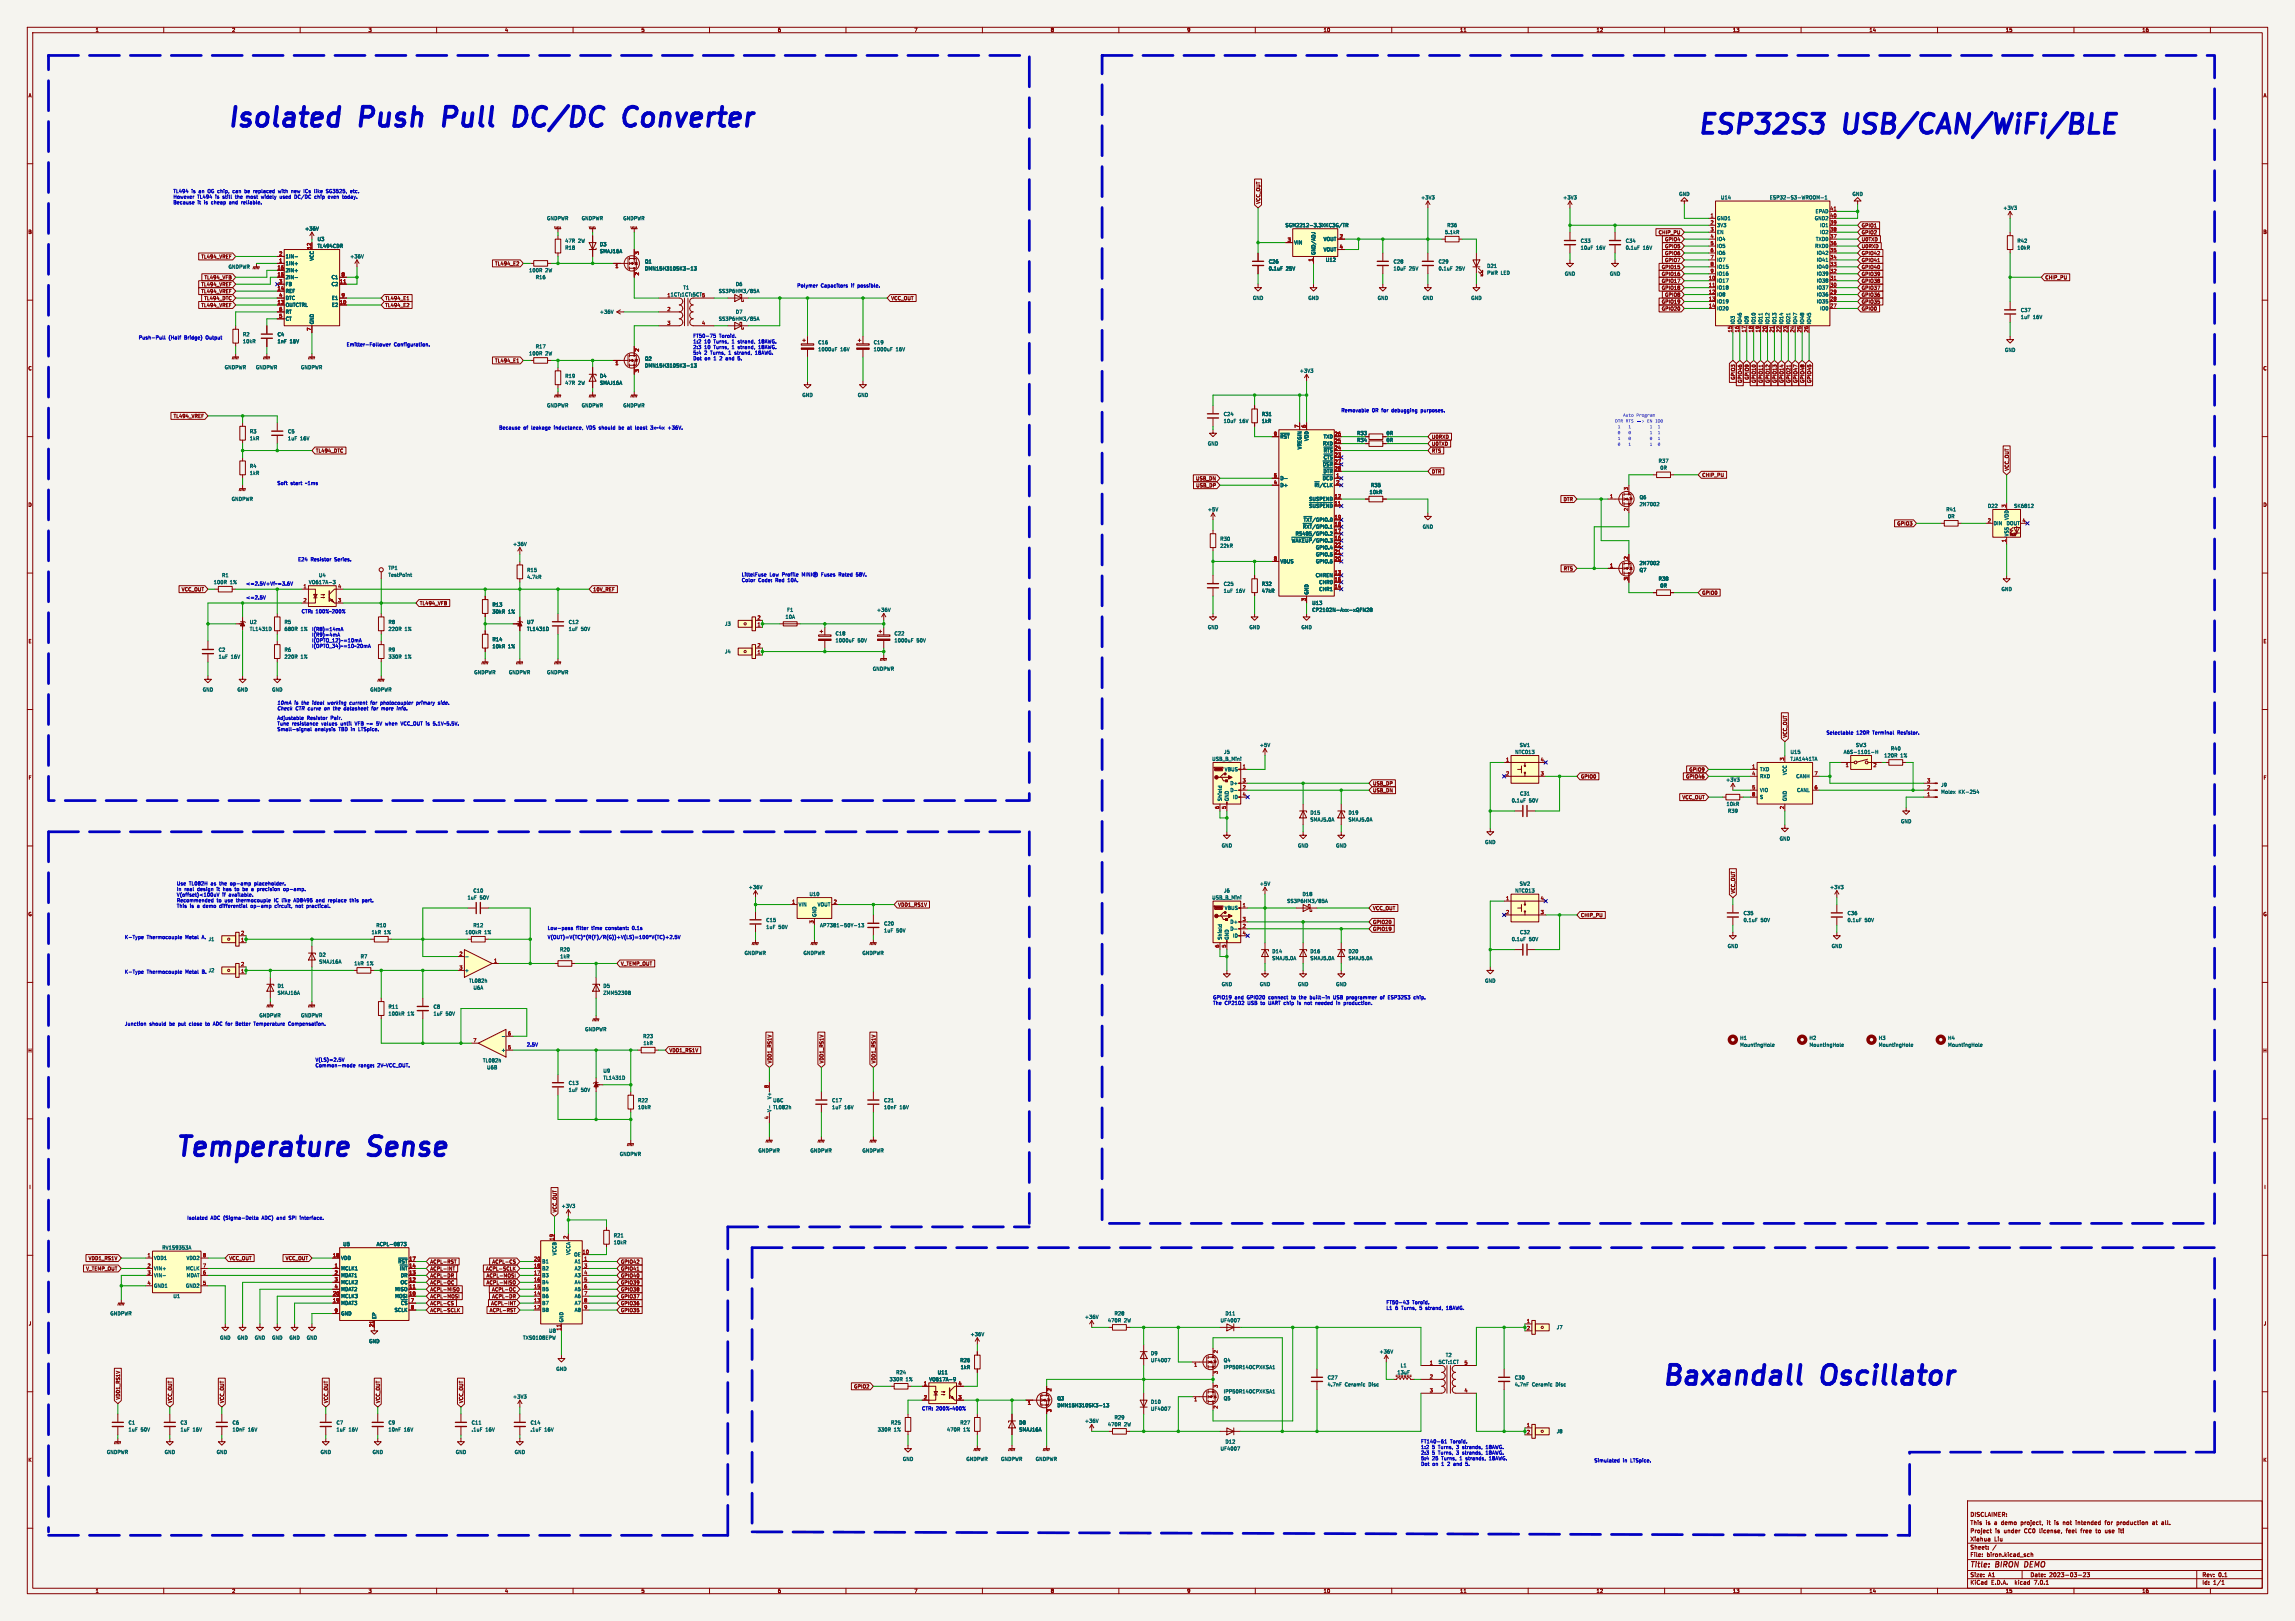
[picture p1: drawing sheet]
<svg xmlns="http://www.w3.org/2000/svg" width="841mm" height="594mm" viewBox="0 0 841 594" stroke-linecap="round" stroke-linejoin="round" font-family="sans-serif">
<defs><g id="words">
<g font-size="9.7" fill="#0000c2">
<text x="83.8" y="47">Isolated</text>
<text x="132.6" y="47">Push</text>
<text x="165.2" y="47">Pull</text>
<text x="193.1" y="47">DC/DC</text>
<text x="235.5" y="47">Converter</text>
<text x="620.5" y="49.5">ESP32S3</text>
<text x="674.3" y="49.5">USB/CAN/WiFi/BLE</text>
<text x="64.8" y="424.2">Temperature</text>
<text x="135.8" y="424.2">Sense</text>
<text x="609.6" y="508">Baxandall</text>
<text x="668.3" y="508">Oscillator</text>
</g>
<g font-size="2.8" fill="#840000">
<text x="722" y="574.8">Title:</text>
<text x="731.4" y="574.8">BIRON</text>
<text x="742.6" y="574.8">DEMO</text>
</g>
<g font-size="2.1" fill="#840000">
<text x="722" y="555.9">DISCLAIMER:</text>
<text x="722" y="561.9">Project</text>
<text x="722" y="558.9">This</text>
<text x="727.6" y="558.9">is</text>
<text x="730.8" y="558.9">a demo</text>
<text x="731.1" y="561.9">is</text>
<text x="734.3" y="561.9">under</text>
<text x="740.6" y="558.9">project,</text>
<text x="741.8" y="561.9">CC0</text>
<text x="747.5" y="561.9">license,</text>
<text x="750.3" y="558.9">it</text>
<text x="753.1" y="558.9">is</text>
<text x="756.3" y="558.9">not</text>
<text x="757.3" y="561.9">feel</text>
<text x="761.1" y="558.9">intended</text>
<text x="762.8" y="561.9">free</text>
<text x="768.3" y="561.9">to</text>
<text x="771.8" y="561.9">use</text>
<text x="771.9" y="558.9">for</text>
<text x="776.2" y="558.9">production</text>
<text x="776.9" y="561.9">it!</text>
<text x="789.4" y="558.9">at</text>
<text x="792.8" y="558.9">all.</text>
<text x="722" y="567.9">Sheet:</text>
<text x="722" y="565.1">Xiahua</text>
<text x="731.2" y="565.1">Liu</text>
<text x="722" y="570.6">File:</text>
<text x="728" y="570.6">biron.kicad_sch</text>
<text x="722" y="580.8">KiCad</text>
<text x="722" y="578">Size:</text>
<text x="728.6" y="578">A1</text>
<text x="729.6" y="580.8">E.D.A.</text>
<text x="738.4" y="580.8">kicad</text>
<text x="744" y="578">Date:</text>
<text x="745.5" y="580.8">7.0.1</text>
<text x="750.9" y="578">2023-03-23</text>
<text x="807" y="578.2">Rev:</text>
<text x="807" y="580.8">Id:</text>
<text x="811" y="580.8">1/1</text>
<text x="813.2" y="578.2">0.1</text>
</g>
<g font-size="1.8" fill="#840000">
<text x="35" y="11.8">1</text>
<text x="85" y="11.8">2</text>
<text x="135" y="11.8">3</text>
<text x="185" y="11.8">4</text>
<text x="235" y="11.8">5</text>
<text x="285" y="11.8">6</text>
<text x="335" y="11.8">7</text>
<text x="385" y="11.8">8</text>
<text x="435" y="11.8">9</text>
<text x="485" y="11.8">10</text>
<text x="535" y="11.8">11</text>
<text x="585" y="11.8">12</text>
<text x="635" y="11.8">13</text>
<text x="685" y="11.8">14</text>
<text x="735" y="11.8">15</text>
<text x="785" y="11.8">16</text>
<text x="10.4" y="35.8">A</text>
<text x="829.4" y="35.8">A</text>
<text x="461.9" y="74.8" transform="rotate(-90 461.9 74.8)">VCC_OUT</text>
<text x="682.2" y="83.5">GPIO1</text>
<text x="10.3" y="85.8">B</text>
<text x="607.6" y="86">CHIP_PU</text>
<text x="610" y="88.5">GPIO4</text>
<text x="682.2" y="88.5">U0TXD</text>
<text x="682.2" y="86">GPIO2</text>
<text x="829.3" y="85.8">B</text>
<text x="73.6" y="94.9">TL494_VREF</text>
<text x="610" y="93.6">GPIO6</text>
<text x="610" y="91.1">GPIO5</text>
<text x="682.2" y="93.6">GPIO42</text>
<text x="682.2" y="91.1">U0RXD</text>
<text x="181.3" y="97.4">TL494_E2</text>
<text x="608.8" y="101.2">GPIO16</text>
<text x="608.8" y="98.7">GPIO15</text>
<text x="610" y="96.2">GPIO7</text>
<text x="682.2" y="96.2">GPIO41</text>
<text x="682.2" y="98.7">GPIO40</text>
<text x="682.2" y="101.2">GPIO39</text>
<text x="73.6" y="107.6">TL494_VREF</text>
<text x="73.6" y="105.1">TL494_VREF</text>
<text x="74.8" y="102.5">TL494_VFB</text>
<text x="608.8" y="103.8">GPIO17</text>
<text x="608.8" y="106.3">GPIO18</text>
<text x="682.2" y="106.3">GPIO37</text>
<text x="682.2" y="103.8">GPIO38</text>
<text x="749.5" y="102.5">CHIP_PU</text>
<text x="73.6" y="112.7">TL494_VREF</text>
<text x="74.7" y="110.1">TL494_DTC</text>
<text x="141.1" y="110.1">TL494_E1</text>
<text x="141.1" y="112.7">TL494_E2</text>
<text x="326.6" y="110.1">VCC_OUT</text>
<text x="608.8" y="113.9">GPIO20</text>
<text x="608.8" y="111.4">GPIO19</text>
<text x="610" y="108.9">GPIO8</text>
<text x="682.2" y="113.9">GPIO0</text>
<text x="682.2" y="108.9">GPIO36</text>
<text x="682.2" y="111.4">GPIO35</text>
<text x="10.3" y="135.8">C</text>
<text x="181.3" y="133">TL494_E1</text>
<text x="829.3" y="135.8">C</text>
<text x="635.9" y="139.3" transform="rotate(-90 635.9 139.3)">GPIO3</text>
<text x="638.5" y="140.5" transform="rotate(-90 638.5 140.5)">GPIO46</text>
<text x="641" y="139.3" transform="rotate(-90 641 139.3)">GPIO9</text>
<text x="643.5" y="140.5" transform="rotate(-90 643.5 140.5)">GPIO10</text>
<text x="646.1" y="140.5" transform="rotate(-90 646.1 140.5)">GPIO11</text>
<text x="648.6" y="140.5" transform="rotate(-90 648.6 140.5)">GPIO12</text>
<text x="651.2" y="140.5" transform="rotate(-90 651.2 140.5)">GPIO13</text>
<text x="653.7" y="140.5" transform="rotate(-90 653.7 140.5)">GPIO14</text>
<text x="656.2" y="140.5" transform="rotate(-90 656.2 140.5)">GPIO21</text>
<text x="658.8" y="140.5" transform="rotate(-90 658.8 140.5)">GPIO47</text>
<text x="661.3" y="140.5" transform="rotate(-90 661.3 140.5)">GPIO48</text>
<text x="663.9" y="140.5" transform="rotate(-90 663.9 140.5)">GPIO45</text>
<text x="63.5" y="153.3">TL494_VREF</text>
<text x="524.7" y="160.9">U0RXD</text>
<text x="115.7" y="166">TL494_DTC</text>
<text x="524.7" y="166">RTS</text>
<text x="524.7" y="163.5">U0TXD</text>
<text x="524.7" y="173.6">DTR</text>
<text x="736.2" y="172.6" transform="rotate(-90 736.2 172.6)">VCC_OUT</text>
<text x="438.1" y="176.2">USB_DN</text>
<text x="438.2" y="178.7">USB_DP</text>
<text x="623.7" y="174.9">CHIP_PU</text>
<text x="10.3" y="185.8">D</text>
<text x="572.8" y="183.8">DTR</text>
<text x="829.3" y="185.8">D</text>
<text x="695.1" y="192.7">GPIO3</text>
<text x="572.8" y="209.2">RTS</text>
<text x="66.4" y="216.8">VCC_OUT</text>
<text x="153.8" y="221.9">TL494_VFB</text>
<text x="217.3" y="216.8">10V_REF</text>
<text x="623.7" y="218.1">GPIO0</text>
<text x="10.4" y="235.8">E</text>
<text x="829.3" y="235.8">E</text>
<text x="655" y="270.3" transform="rotate(-90 655 270.3)">VCC_OUT</text>
<text x="10.4" y="285.8">F</text>
<text x="503.1" y="287.9">USB_DP</text>
<text x="579.3" y="285.4">GPIO0</text>
<text x="617.7" y="285.4">GPIO46</text>
<text x="618.9" y="282.9">GPIO9</text>
<text x="829.4" y="285.8">F</text>
<text x="503.1" y="290.5">USB_DN</text>
<text x="616.3" y="293">VCC_OUT</text>
<text x="635.9" y="327.5" transform="rotate(-90 635.9 327.5)">VCC_OUT</text>
<text x="10.3" y="335.8">G</text>
<text x="329.1" y="332.4">VDD1_RS1V</text>
<text x="503.1" y="333.7">VCC_OUT</text>
<text x="829.3" y="335.8">G</text>
<text x="503.1" y="338.7">GPIO20</text>
<text x="503.1" y="341.3">GPIO19</text>
<text x="579.3" y="336.2">CHIP_PU</text>
<text x="227.5" y="354">V_TEMP_OUT</text>
<text x="10.3" y="385.8">H</text>
<text x="245.3" y="385.7">VDD1_RS1V</text>
<text x="282.9" y="389.7" transform="rotate(-90 282.9 389.7)">VDD1_RS1V</text>
<text x="301.9" y="389.7" transform="rotate(-90 301.9 389.7)">VDD1_RS1V</text>
<text x="321" y="389.7" transform="rotate(-90 321 389.7)">VDD1_RS1V</text>
<text x="829.3" y="385.8">H</text>
<text x="10.6" y="435.8">I</text>
<text x="829.6" y="435.8">I</text>
<text x="204.1" y="444.3" transform="rotate(-90 204.1 444.3)">VCC_OUT</text>
<text x="32.3" y="461.9">VDD1_RS1V</text>
<text x="84" y="461.9">VCC_OUT</text>
<text x="104.5" y="461.9">VCC_OUT</text>
<text x="31.4" y="465.7">V_TEMP_OUT</text>
<text x="157.6" y="465.7">ACPL-INT</text>
<text x="157.6" y="463.2">ACPL-RST</text>
<text x="177.9" y="465.7">ACPL-SCLK</text>
<text x="180.2" y="463.2">ACPL-CS</text>
<text x="227.5" y="465.7">GPIO41</text>
<text x="227.5" y="463.2">GPIO42</text>
<text x="157.6" y="473.4">ACPL-MISO</text>
<text x="157.6" y="470.8">ACPL-OC</text>
<text x="157.6" y="468.3">ACPL-DR</text>
<text x="178.1" y="470.8">ACPL-MISO</text>
<text x="178.1" y="468.3">ACPL-MOSI</text>
<text x="180.1" y="473.4">ACPL-OC</text>
<text x="227.5" y="473.4">GPIO38</text>
<text x="227.5" y="468.3">GPIO40</text>
<text x="227.5" y="470.8">GPIO39</text>
<text x="157.6" y="475.9">ACPL-MOSI</text>
<text x="157.6" y="478.4">ACPL-CS</text>
<text x="179.8" y="478.4">ACPL-INT</text>
<text x="180.2" y="475.9">ACPL-DR</text>
<text x="227.5" y="478.4">GPIO36</text>
<text x="227.5" y="475.9">GPIO37</text>
<text x="10.4" y="485.8">J</text>
<text x="157.6" y="481">ACPL-SCLK</text>
<text x="179.3" y="481">ACPL-RST</text>
<text x="227.5" y="481">GPIO35</text>
<text x="829.4" y="485.8">J</text>
<text x="312.8" y="508.9">GPIO2</text>
<text x="44.1" y="512.9" transform="rotate(-90 44.1 512.9)">VDD1_RS1V</text>
<text x="63.1" y="514.2" transform="rotate(-90 63.1 514.2)">VCC_OUT</text>
<text x="82.2" y="514.2" transform="rotate(-90 82.2 514.2)">VCC_OUT</text>
<text x="120.3" y="514.2" transform="rotate(-90 120.3 514.2)">VCC_OUT</text>
<text x="139.3" y="514.2" transform="rotate(-90 139.3 514.2)">VCC_OUT</text>
<text x="169.8" y="514.2" transform="rotate(-90 169.8 514.2)">VCC_OUT</text>
<text x="10.3" y="535.8">K</text>
<text x="829.3" y="535.8">K</text>
<text x="35" y="583.8">1</text>
<text x="85" y="583.8">2</text>
<text x="135" y="583.8">3</text>
<text x="185" y="583.8">4</text>
<text x="235" y="583.8">5</text>
<text x="285" y="583.8">6</text>
<text x="335" y="583.8">7</text>
<text x="385" y="583.8">8</text>
<text x="435" y="583.8">9</text>
<text x="485" y="583.8">10</text>
<text x="535" y="583.8">11</text>
<text x="585" y="583.8">12</text>
<text x="635" y="583.8">13</text>
<text x="685" y="583.8">14</text>
<text x="735" y="583.8">15</text>
<text x="785" y="583.8">16</text>
</g>
<g font-size="1.8" fill="#0000c2">
<text x="63.5" y="70.8">TL494</text>
<text x="70.2" y="70.8">is</text>
<text x="72.9" y="70.8">an</text>
<text x="76.3" y="70.8">OG chip,</text>
<text x="85.7" y="70.8">can</text>
<text x="90.2" y="70.8">be</text>
<text x="93.5" y="70.8">replaced</text>
<text x="102.8" y="70.8">with</text>
<text x="107.7" y="70.8">new</text>
<text x="112.4" y="70.8">ICs</text>
<text x="116.4" y="70.8">like</text>
<text x="120.8" y="70.8">SG3525,</text>
<text x="129.9" y="70.8">etc.</text>
<text x="63.5" y="72.9">However</text>
<text x="63.5" y="74.9">Because</text>
<text x="72.3" y="72.9">TL494</text>
<text x="72.5" y="74.9">it</text>
<text x="74.9" y="74.9">is</text>
<text x="77.6" y="74.9">cheap</text>
<text x="79.1" y="72.9">is</text>
<text x="81.8" y="72.9">still</text>
<text x="84.3" y="74.9">and</text>
<text x="86.6" y="72.9">the</text>
<text x="88.9" y="74.9">reliable.</text>
<text x="90.6" y="72.9">most</text>
<text x="96.3" y="72.9">widely</text>
<text x="103.2" y="72.9">used</text>
<text x="108.7" y="72.9">DC/DC</text>
<text x="116.2" y="72.9">chip</text>
<text x="121.3" y="72.9">even</text>
<text x="126.7" y="72.9">today.</text>
<text x="292.1" y="105.4">Polymer</text>
<text x="300.8" y="105.4">Capacitors</text>
<text x="312" y="105.4">if</text>
<text x="314.4" y="105.4">possible.</text>
<text x="50.8" y="124.5">Push-Pull</text>
<text x="61.8" y="124.5">(Half</text>
<text x="67.6" y="124.5">Bridge)</text>
<text x="75.6" y="124.5">Output</text>
<text x="254" y="123.8">FT50-75</text>
<text x="254" y="125.9">1:2</text>
<text x="258.1" y="125.9">10</text>
<text x="261.6" y="125.9">Turns,</text>
<text x="263.6" y="123.8">Toroid.</text>
<text x="268.4" y="125.9">1</text>
<text x="270.7" y="125.9">strand,</text>
<text x="278.4" y="125.9">18AWG.</text>
<text x="127" y="127">Emitter-Follower</text>
<text x="144.4" y="127">Configuration.</text>
<text x="254" y="128">2:3</text>
<text x="254" y="130">5:4</text>
<text x="258.1" y="128">10</text>
<text x="258.1" y="130">2</text>
<text x="260.4" y="130">Turns,</text>
<text x="261.6" y="128">Turns,</text>
<text x="267.2" y="130">1</text>
<text x="268.4" y="128">1</text>
<text x="269.5" y="130">strand,</text>
<text x="270.7" y="128">strand,</text>
<text x="277.2" y="130">18AWG.</text>
<text x="278.4" y="128">18AWG.</text>
<text x="254" y="132.1">Dot</text>
<text x="258.2" y="132.1">on</text>
<text x="261.6" y="132.1">1</text>
<text x="263.9" y="132.1">2</text>
<text x="266.2" y="132.1">and</text>
<text x="270.8" y="132.1">5.</text>
<text x="491.5" y="151.1">Removable</text>
<text x="502.8" y="151.1">0R</text>
<text x="506.4" y="151.1">for</text>
<text x="510.1" y="151.1">debugging</text>
<text x="521" y="151.1">purposes.</text>
<text x="591.8" y="155">DTRRTS --&gt;</text>
<text x="594.7" y="152.9">Auto</text>
<text x="599.6" y="152.9">Program</text>
<text x="603.5" y="155">EN IO0</text>
<text x="182.9" y="157.5">Because</text>
<text x="191.8" y="157.5">of</text>
<text x="194.8" y="157.5">leakage</text>
<text x="203.2" y="157.5">inductance,</text>
<text x="215.3" y="157.5">VDS should</text>
<text x="227.3" y="157.5">be</text>
<text x="230.6" y="157.5">at</text>
<text x="233.6" y="157.5">least</text>
<text x="239.4" y="157.5">3x~4x</text>
<text x="245.8" y="157.5">+36V.</text>
<text x="592.8" y="157.2">1</text>
<text x="592.8" y="159.3">0</text>
<text x="592.8" y="161.4">1</text>
<text x="596.7" y="157.2">1</text>
<text x="596.7" y="159.3">0</text>
<text x="596.7" y="161.4">0</text>
<text x="604.5" y="157.2">1</text>
<text x="604.5" y="159.3">1</text>
<text x="604.5" y="161.4">0</text>
<text x="607.4" y="157.2">1</text>
<text x="607.4" y="159.3">1</text>
<text x="607.4" y="161.4">1</text>
<text x="592.8" y="163.6">0</text>
<text x="596.7" y="163.6">1</text>
<text x="604.5" y="163.6">1</text>
<text x="607.4" y="163.6">0</text>
<text x="101.6" y="177.8">Soft</text>
<text x="106.5" y="177.8">start</text>
<text x="112" y="177.8">~1ms</text>
<text x="109.2" y="205.7">E24</text>
<text x="113.9" y="205.7">Resistor</text>
<text x="122.7" y="205.7">Series.</text>
<text x="90.2" y="214.6">&lt;=2.5V+Vf~=3.6V</text>
<text x="271.8" y="211.3">LittelFuse</text>
<text x="271.8" y="213.4">Color</text>
<text x="277.9" y="213.4">Code:</text>
<text x="282.1" y="211.3">Low</text>
<text x="284.2" y="213.4">Red</text>
<text x="286.7" y="211.3">Profile</text>
<text x="288.9" y="213.4">10A.</text>
<text x="301.3" y="211.3">Fuses</text>
<text x="307.8" y="211.3">Rated</text>
<text x="314.3" y="211.3">58V.</text>
<text x="90.2" y="219.7">&lt;=2.5V</text>
<text x="110.5" y="224.8">CTR: 100%~200%</text>
<text x="114.3" y="231.3">I(R8)=14mA</text>
<text x="114.3" y="233.4">I(R9)=4mA</text>
<text x="114.3" y="235.4">I(OPTO_12)~=10mA</text>
<text x="114.3" y="237.5">I(OPTO_34)~=10~20mA</text>
<text x="101.6" y="263.9">Adjustable</text>
<text x="101.6" y="258.3">10mA</text>
<text x="101.6" y="260.3">Check</text>
<text x="107.9" y="258.3">is</text>
<text x="108.3" y="260.3">CTR curve</text>
<text x="110.6" y="258.3">the</text>
<text x="112.5" y="263.9">Resistor</text>
<text x="114.6" y="258.3">ideal</text>
<text x="119" y="260.3">on</text>
<text x="120.3" y="258.3">working</text>
<text x="121.3" y="263.9">Pair.</text>
<text x="122.4" y="260.3">the</text>
<text x="126.4" y="260.3">datasheet</text>
<text x="128.5" y="258.3">current</text>
<text x="136.3" y="258.3">for</text>
<text x="136.7" y="260.3">for</text>
<text x="140.1" y="258.3">photocoupler</text>
<text x="140.4" y="260.3">more</text>
<text x="146.2" y="260.3">info.</text>
<text x="153.4" y="258.3">primary</text>
<text x="161.4" y="258.3">side.</text>
<text x="101.6" y="265.9">Tune</text>
<text x="101.6" y="268">Small-signal</text>
<text x="107" y="265.9">resistance</text>
<text x="115.4" y="268">analysis</text>
<text x="117.9" y="265.9">values</text>
<text x="124.2" y="268">TBD in</text>
<text x="125" y="265.9">until</text>
<text x="130.4" y="265.9">VFB ~=</text>
<text x="131.7" y="268">LTSpice.</text>
<text x="138.5" y="265.9">5V when</text>
<text x="147.7" y="265.9">VCC_OUT is</text>
<text x="159.8" y="265.9">5.1V~5.5V.</text>
<text x="669.3" y="269.2">Selectable</text>
<text x="680.3" y="269.2">120R</text>
<text x="686.3" y="269.2">Terminal</text>
<text x="695.5" y="269.2">Resistor.</text>
<text x="64.8" y="324.5">Use</text>
<text x="64.8" y="326.6">In</text>
<text x="64.8" y="328.6">V(offset)&lt;100uV</text>
<text x="67.6" y="326.6">real</text>
<text x="69.3" y="324.5">TL082H</text>
<text x="72.4" y="326.6">design</text>
<text x="77.4" y="324.5">as</text>
<text x="79.7" y="326.6">it</text>
<text x="80.6" y="324.5">the</text>
<text x="81.5" y="328.6">if</text>
<text x="82.1" y="326.6">has</text>
<text x="84" y="328.6">available.</text>
<text x="84.7" y="324.5">op-amp</text>
<text x="86.5" y="326.6">to</text>
<text x="89.5" y="326.6">be</text>
<text x="92.8" y="326.6">a</text>
<text x="93.6" y="324.5">placeholder.</text>
<text x="95.1" y="326.6">precision</text>
<text x="104.8" y="326.6">op-amp.</text>
<text x="64.8" y="330.7">Recommended</text>
<text x="64.8" y="332.7">This</text>
<text x="69.6" y="332.7">is</text>
<text x="72.3" y="332.7">a</text>
<text x="74.6" y="332.7">demo</text>
<text x="79.5" y="330.7">to</text>
<text x="80.8" y="332.7">differential</text>
<text x="82.4" y="330.7">use</text>
<text x="86.8" y="330.7">thermocouple</text>
<text x="92.3" y="332.7">op-amp</text>
<text x="100.8" y="330.7">IC like</text>
<text x="101.3" y="332.7">circuit,</text>
<text x="108.2" y="330.7">AD8495</text>
<text x="109" y="332.7">not</text>
<text x="113.1" y="332.7">practical.</text>
<text x="116.5" y="330.7">and</text>
<text x="121.1" y="330.7">replace</text>
<text x="129.2" y="330.7">this</text>
<text x="133.8" y="330.7">part.</text>
<text x="200.7" y="340.8">Low-pass</text>
<text x="211.2" y="340.8">filter</text>
<text x="216.9" y="340.8">time</text>
<text x="222.1" y="340.8">constant:</text>
<text x="231.9" y="340.8">0.1s</text>
<text x="45.7" y="344.2">K-Type</text>
<text x="53.8" y="344.2">Thermocouple</text>
<text x="68" y="344.2">Metal</text>
<text x="74.2" y="344.2">A.</text>
<text x="200.7" y="344.2">V(OUT)=V(TC)*(R(F)/R(G))+V(LS)=100*V(TC)+2.5V</text>
<text x="45.7" y="356.9">K-Type</text>
<text x="53.8" y="356.9">Thermocouple</text>
<text x="68" y="356.9">Metal</text>
<text x="74.2" y="356.9">B.</text>
<text x="444.5" y="366.2">GPIO19</text>
<text x="444.5" y="368.3">The</text>
<text x="448.8" y="368.3">CP2102</text>
<text x="452.5" y="366.2">and</text>
<text x="457" y="366.2">GPIO20</text>
<text x="457.3" y="368.3">USB</text>
<text x="462.2" y="368.3">to</text>
<text x="465" y="366.2">connect</text>
<text x="465.1" y="368.3">UART chip</text>
<text x="473.6" y="366.2">to</text>
<text x="476" y="368.3">is</text>
<text x="476.5" y="366.2">the</text>
<text x="478.7" y="368.3">not</text>
<text x="480.6" y="366.2">built-in</text>
<text x="482.8" y="368.3">needed</text>
<text x="489.3" y="366.2">USB</text>
<text x="490.6" y="368.3">in</text>
<text x="493.5" y="368.3">production.</text>
<text x="494.2" y="366.2">programmer</text>
<text x="506.7" y="366.2">of</text>
<text x="509.7" y="366.2">ESP32S3</text>
<text x="519.3" y="366.2">chip.</text>
<text x="45.7" y="375.9">Junction</text>
<text x="54.8" y="375.9">should</text>
<text x="62.2" y="375.9">be</text>
<text x="65.5" y="375.9">put</text>
<text x="69.6" y="375.9">close</text>
<text x="75.7" y="375.9">to</text>
<text x="78.7" y="375.9">ADC for</text>
<text x="87.2" y="375.9">Better</text>
<text x="94" y="375.9">Temperature</text>
<text x="106.7" y="375.9">Compensation.</text>
<text x="193" y="383.5">2.5V</text>
<text x="115.6" y="389.1">V(LS)=2.5V</text>
<text x="115.6" y="391.2">Common-mode</text>
<text x="131.4" y="391.2">range:</text>
<text x="138.4" y="391.2">2V~VCC_OUT.</text>
<text x="68.6" y="447">Isolated</text>
<text x="77.2" y="447">ADC (Sigma-Delta</text>
<text x="96.2" y="447">ADC)</text>
<text x="101.7" y="447">and</text>
<text x="106.3" y="447">SPI</text>
<text x="110.5" y="447">interface.</text>
<text x="508" y="478">FT50-43</text>
<text x="517.6" y="478">Toroid.</text>
<text x="508" y="480.1">L1</text>
<text x="511.3" y="480.1">6</text>
<text x="513.6" y="480.1">Turns,</text>
<text x="520.4" y="480.1">5</text>
<text x="522.7" y="480.1">strand,</text>
<text x="530.4" y="480.1">18AWG.</text>
<text x="337.8" y="516.9">CTR: 200%~400%</text>
<text x="520.7" y="529">FT140-61</text>
<text x="520.7" y="531">1:2</text>
<text x="520.7" y="533.1">2:3</text>
<text x="524.8" y="531">5</text>
<text x="524.8" y="533.1">5</text>
<text x="527.1" y="531">Turns,</text>
<text x="527.1" y="533.1">Turns,</text>
<text x="531.5" y="529">Toroid.</text>
<text x="533.9" y="531">3</text>
<text x="533.9" y="533.1">3</text>
<text x="536.2" y="531">strands,</text>
<text x="536.2" y="533.1">strands,</text>
<text x="544.9" y="531">18AWG.</text>
<text x="544.9" y="533.1">18AWG.</text>
<text x="520.7" y="535.2">5:4</text>
<text x="520.7" y="537.2">Dot</text>
<text x="524.8" y="535.2">25</text>
<text x="524.9" y="537.2">on</text>
<text x="528.3" y="535.2">Turns,</text>
<text x="528.3" y="537.2">1</text>
<text x="530.6" y="537.2">2</text>
<text x="532.9" y="537.2">and</text>
<text x="535.1" y="535.2">1</text>
<text x="537.4" y="535.2">strands,</text>
<text x="537.5" y="537.2">5.</text>
<text x="546.1" y="535.2">18AWG.</text>
<text x="584.2" y="535.9">Simulated</text>
<text x="594.7" y="535.9">in</text>
<text x="597.6" y="535.9">LTSpice.</text>
</g>
<g font-size="1.8" fill="#006464">
<text x="615.2" y="71.9">GND</text>
<text x="678.7" y="71.9">GND</text>
<text x="520.6" y="73.2">+3V3</text>
<text x="572.7" y="73.2">+3V3</text>
<text x="630.5" y="73.2">U14</text>
<text x="648.5" y="73.2">ESP32-S3-WROOM-1</text>
<text x="734" y="77">+3V3</text>
<text x="200.3" y="80.8">GNDPWR</text>
<text x="213" y="80.8">GNDPWR</text>
<text x="228.3" y="80.8">GNDPWR</text>
<text x="471" y="83.4">SGM2212-3.3XKC3G/TR</text>
<text x="530.2" y="83.4">R36</text>
<text x="629.2" y="80.8">GND1</text>
<text x="629.2" y="83.4">3V3</text>
<text x="664.8" y="80.8">GND2</text>
<text x="665.1" y="78.3">EPAD</text>
<text x="666.8" y="83.4">IO1</text>
<text x="111.7" y="84.6">+36V</text>
<text x="116.3" y="88.5">U3</text>
<text x="207" y="89.1">47R</text>
<text x="211.8" y="89.1">2W</text>
<text x="474.2" y="89.7">VIN</text>
<text x="484.9" y="88.5">VOUT</text>
<text x="529.4" y="85.9">5.1kR</text>
<text x="579.1" y="89.1">C33</text>
<text x="595.6" y="89.1">C34</text>
<text x="629.2" y="85.9">EN</text>
<text x="629.2" y="88.5">IO4</text>
<text x="665.3" y="88.5">TXD0</text>
<text x="666.8" y="85.9">IO2</text>
<text x="739.1" y="89.1">R42</text>
<text x="104.6" y="94.8">1IN-</text>
<text x="115.1" y="95.7" transform="rotate(-90 115.1 95.7)">VCC</text>
<text x="116.3" y="91">TL494CDR</text>
<text x="128.2" y="94.8">+36V</text>
<text x="207" y="91.6">R18</text>
<text x="219.7" y="90.4">D3</text>
<text x="219.7" y="92.9">SMAJ16A</text>
<text x="482.2" y="93.5" transform="rotate(-90 482.2 93.5)">GND/ADJ</text>
<text x="484.9" y="92.3">VOUT</text>
<text x="579.1" y="91.6">10uF</text>
<text x="584.9" y="91.6">16V</text>
<text x="595.6" y="91.6">0.1uF</text>
<text x="602" y="91.6">16V</text>
<text x="629.2" y="91">IO5</text>
<text x="629.2" y="93.5">IO6</text>
<text x="665" y="91">RXD0</text>
<text x="665.6" y="93.5">IO42</text>
<text x="739.1" y="91.6">10kR</text>
<text x="83.6" y="98.6">GNDPWR</text>
<text x="104.6" y="97.3">1IN+</text>
<text x="104.6" y="99.9">2IN+</text>
<text x="193.8" y="99.9">100R</text>
<text x="199.8" y="99.9">2W</text>
<text x="236.2" y="96.7">Q1</text>
<text x="236.2" y="99.2">DMN15H310SK3-13</text>
<text x="464.8" y="96.7">C26</text>
<text x="464.8" y="99.2">0.1uF</text>
<text x="471.2" y="99.2">25V</text>
<text x="485.7" y="96.1">U12</text>
<text x="510.5" y="96.7">C28</text>
<text x="510.5" y="99.2">10uF</text>
<text x="516.3" y="99.2">25V</text>
<text x="527.1" y="96.7">C29</text>
<text x="527.1" y="99.2">0.1uF</text>
<text x="533.4" y="99.2">25V</text>
<text x="544.8" y="98.3">D21</text>
<text x="544.8" y="100.8">PWR LED</text>
<text x="573.3" y="101.2">GND</text>
<text x="589.8" y="101.2">GND</text>
<text x="629.2" y="96.1">IO7</text>
<text x="629.2" y="98.6">IO15</text>
<text x="629.2" y="101.2">IO16</text>
<text x="665.6" y="101.2">IO39</text>
<text x="665.6" y="98.6">IO40</text>
<text x="665.6" y="96.1">IO41</text>
<text x="104.6" y="107.5">REF</text>
<text x="104.6" y="102.4">2IN-</text>
<text x="104.6" y="105">FB</text>
<text x="121.3" y="105">C2</text>
<text x="121.3" y="102.4">C1</text>
<text x="196.2" y="102.4">R16</text>
<text x="250.3" y="106.2">T1</text>
<text x="263.3" y="107.5">SS3P6HM3/85A</text>
<text x="269.5" y="105">D6</text>
<text x="629.2" y="103.7">IO17</text>
<text x="629.2" y="106.2">IO18</text>
<text x="665.6" y="106.2">IO37</text>
<text x="665.6" y="103.7">IO38</text>
<text x="104.6" y="112.6">OUTCTRL</text>
<text x="104.6" y="110">DTC</text>
<text x="121.5" y="112.6">E2</text>
<text x="121.5" y="110">E1</text>
<text x="244.4" y="109">11CT:1CT:5CT 5</text>
<text x="459" y="110">GND</text>
<text x="479.3" y="110">GND</text>
<text x="504.7" y="110">GND</text>
<text x="521.2" y="110">GND</text>
<text x="539" y="110">GND</text>
<text x="629.2" y="108.8">IO8</text>
<text x="629.2" y="111.3">IO19</text>
<text x="629.2" y="113.9">IO20</text>
<text x="665.6" y="111.3">IO35</text>
<text x="665.6" y="108.8">IO36</text>
<text x="666.8" y="113.9">IO0</text>
<text x="104.6" y="117.7">CT</text>
<text x="104.6" y="115.1">RT</text>
<text x="115.1" y="118.9" transform="rotate(-90 115.1 118.9)">GND</text>
<text x="219.7" y="115.1">+36V</text>
<text x="263.3" y="117.7">SS3P6HM3/85A</text>
<text x="269.5" y="115.1">D7</text>
<text x="635.8" y="118.9" transform="rotate(-90 635.8 118.9)">IO3</text>
<text x="638.4" y="118.9" transform="rotate(-90 638.4 118.9)">IO46</text>
<text x="640.9" y="118.9" transform="rotate(-90 640.9 118.9)">IO9</text>
<text x="643.4" y="118.9" transform="rotate(-90 643.4 118.9)">IO10</text>
<text x="646" y="118.9" transform="rotate(-90 646 118.9)">IO11</text>
<text x="648.5" y="118.9" transform="rotate(-90 648.5 118.9)">IO12</text>
<text x="651.1" y="118.9" transform="rotate(-90 651.1 118.9)">IO13</text>
<text x="653.6" y="118.9" transform="rotate(-90 653.6 118.9)">IO14</text>
<text x="656.1" y="118.9" transform="rotate(-90 656.1 118.9)">IO21</text>
<text x="658.7" y="118.9" transform="rotate(-90 658.7 118.9)">IO47</text>
<text x="661.2" y="118.9" transform="rotate(-90 661.2 118.9)">IO48</text>
<text x="663.8" y="118.9" transform="rotate(-90 663.8 118.9)">IO45</text>
<text x="740.4" y="114.5">C37</text>
<text x="740.4" y="117">1uF</text>
<text x="745" y="117">16V</text>
<text x="88.9" y="123.4">R2</text>
<text x="88.9" y="125.9">10kR</text>
<text x="101.6" y="123.4">C4</text>
<text x="101.6" y="125.9">1nF</text>
<text x="106.1" y="125.9">16V</text>
<text x="193.8" y="130.4">100R</text>
<text x="196.2" y="127.8">R17</text>
<text x="199.8" y="130.4">2W</text>
<text x="299.7" y="126.3">C16</text>
<text x="299.7" y="128.8">1000uF</text>
<text x="307.9" y="128.8">16V</text>
<text x="320" y="126.3">C19</text>
<text x="320" y="128.8">1000uF</text>
<text x="328.2" y="128.8">16V</text>
<text x="734.6" y="129.1">GND</text>
<text x="82.2" y="135.4">GNDPWR</text>
<text x="93.7" y="135.4">GNDPWR</text>
<text x="110.2" y="135.4">GNDPWR</text>
<text x="236.2" y="132.3">Q2</text>
<text x="236.2" y="134.8">DMN15H310SK3-13</text>
<text x="476.2" y="136.7">+3V3</text>
<text x="207" y="138.6">R19</text>
<text x="207" y="141.2">47R</text>
<text x="211.8" y="141.2">2W</text>
<text x="219.7" y="138.6">D4</text>
<text x="219.7" y="141.2">SMAJ16A</text>
<text x="200.3" y="149.4">GNDPWR</text>
<text x="213" y="149.4">GNDPWR</text>
<text x="228.3" y="149.4">GNDPWR</text>
<text x="293.9" y="145.6">GND</text>
<text x="314.2" y="145.6">GND</text>
<text x="448.3" y="152.6">C24</text>
<text x="448.3" y="155.1">10uF</text>
<text x="454.1" y="155.1">16V</text>
<text x="462.3" y="152.6">R31</text>
<text x="462.3" y="155.1">1kR</text>
<text x="91.4" y="158.9">R3</text>
<text x="91.4" y="161.5">1kR</text>
<text x="105.4" y="158.9">C5</text>
<text x="105.4" y="161.5">1uF</text>
<text x="110" y="161.5">16V</text>
<text x="469.1" y="161.5">~{RST}</text>
<text x="479.6" y="161.7" transform="rotate(-90 479.6 161.7)">VDD</text>
<text x="484.9" y="160.8">TXD</text>
<text x="497.2" y="159.6">R33</text>
<text x="508" y="159.6">0R</text>
<text x="442.5" y="163.4">GND</text>
<text x="477.1" y="164.8" transform="rotate(-90 477.1 164.8)">VREGIN</text>
<text x="484.6" y="163.4">RXD</text>
<text x="484.9" y="166.5">~{RTS}</text>
<text x="497.2" y="162.1">R34</text>
<text x="508" y="162.1">0R</text>
<text x="91.4" y="171.6">R4</text>
<text x="484.6" y="171.6">~{DSR}</text>
<text x="484.9" y="169.1">~{CTS}</text>
<text x="607.7" y="169.7">R37</text>
<text x="608.3" y="172.3">0R</text>
<text x="91.4" y="174.2">1kR</text>
<text x="469.1" y="178.6">D+</text>
<text x="469.1" y="176.1">D-</text>
<text x="481.5" y="179.2">~{RI}/CLK</text>
<text x="484.5" y="176.7">~{DCD}</text>
<text x="484.8" y="174.2">~{DTR}</text>
<text x="502.3" y="178.6">R35</text>
<text x="84.8" y="183.7">GNDPWR</text>
<text x="479.5" y="183.7">SUSPEND</text>
<text x="501.8" y="181.2">10kR</text>
<text x="600.7" y="183.1">Q6</text>
<text x="600.7" y="185.6">2N7002</text>
<text x="442.5" y="187.5">+5V</text>
<text x="477.6" y="191.9">~{TXT}/GPIO.0</text>
<text x="479.5" y="186.9">~{SUSPEND}</text>
<text x="713.1" y="187.5">R41</text>
<text x="713.7" y="190.1">0R</text>
<text x="728.3" y="186.2">D22</text>
<text x="736.2" y="190.7" transform="rotate(-90 736.2 190.7)">VDD</text>
<text x="738" y="186.2">SK6812</text>
<text x="474.6" y="196.4">RS485/GPIO.2</text>
<text x="477.2" y="194.5">~{RXT}/GPIO.1</text>
<text x="521.2" y="193.9">GND</text>
<text x="730.5" y="192.6">DIN</text>
<text x="735.1" y="192.6">DOUT</text>
<text x="736.2" y="196.6" transform="rotate(-90 736.2 196.6)">VSS</text>
<text x="187.9" y="200.2">+36V</text>
<text x="447" y="198.3">R30</text>
<text x="447" y="200.8">22kR</text>
<text x="473.1" y="199.6">~{WAKEUP}/GPIO.3</text>
<text x="482" y="201.5">GPIO.4</text>
<text x="142.2" y="209">TP1</text>
<text x="193" y="209.7">R15</text>
<text x="469.1" y="206.6">VBUS</text>
<text x="482" y="206.6">GPIO.6</text>
<text x="482" y="204">GPIO.5</text>
<text x="600.7" y="209.7">Q7</text>
<text x="600.7" y="207.2">2N7002</text>
<text x="78.2" y="214.2">100R</text>
<text x="81.2" y="211.6">R1</text>
<text x="84.2" y="214.2">1%</text>
<text x="113.1" y="214.2">VO617A-3</text>
<text x="116.8" y="211.6">U4</text>
<text x="142.2" y="211.5">TestPoint</text>
<text x="193" y="212.3">4.7kR</text>
<text x="448.3" y="214.8">C25</text>
<text x="462.3" y="214.8">R32</text>
<text x="482" y="211.6">CHREN</text>
<text x="483.2" y="214.2">CHR0</text>
<text x="607.7" y="212.9">R38</text>
<text x="608.3" y="215.5">0R</text>
<text x="448.3" y="217.4">1uF</text>
<text x="452.9" y="217.4">16V</text>
<text x="462.3" y="217.4">47kR</text>
<text x="479.6" y="217.9" transform="rotate(-90 479.6 217.9)">GND</text>
<text x="480.8" y="221.8">U13</text>
<text x="483.2" y="216.7">CHR1</text>
<text x="733.3" y="216.7">GND</text>
<text x="180.3" y="222.4">R13</text>
<text x="180.3" y="225">30kR</text>
<text x="186.2" y="225">1%</text>
<text x="287.7" y="226.9">10A</text>
<text x="288.3" y="224.3">F1</text>
<text x="321.2" y="224.3">+36V</text>
<text x="480.8" y="224.3">CP2102N-Axx-xQFN28</text>
<text x="91.4" y="228.8">U2</text>
<text x="91.4" y="231.3">TL1431D</text>
<text x="104.1" y="228.8">R5</text>
<text x="104.1" y="231.3">680R</text>
<text x="110.1" y="231.3">1%</text>
<text x="142.2" y="228.8">R8</text>
<text x="142.2" y="231.3">220R</text>
<text x="148.2" y="231.3">1%</text>
<text x="193" y="228.8">U7</text>
<text x="193" y="231.3">TL1431D</text>
<text x="208.3" y="228.8">C12</text>
<text x="208.3" y="231.3">1uF</text>
<text x="212.8" y="231.3">50V</text>
<text x="265.5" y="229.4">J3</text>
<text x="306.1" y="233">C18</text>
<text x="327.7" y="233">C22</text>
<text x="442.5" y="230.7">GND</text>
<text x="457.7" y="230.7">GND</text>
<text x="476.8" y="230.7">GND</text>
<text x="80" y="238.9">C2</text>
<text x="104.1" y="238.9">R6</text>
<text x="142.2" y="238.9">R9</text>
<text x="180.3" y="235.1">R14</text>
<text x="180.3" y="237.7">10kR</text>
<text x="186.2" y="237.7">1%</text>
<text x="265.5" y="239.6">J4</text>
<text x="306.1" y="235.5">1000uF</text>
<text x="314.2" y="235.5">50V</text>
<text x="327.7" y="235.5">1000uF</text>
<text x="335.8" y="235.5">50V</text>
<text x="80" y="241.5">1uF</text>
<text x="84.6" y="241.5">16V</text>
<text x="104.1" y="241.5">220R</text>
<text x="110.1" y="241.5">1%</text>
<text x="142.2" y="241.5">330R</text>
<text x="148.2" y="241.5">1%</text>
<text x="319.7" y="245.9">GNDPWR</text>
<text x="173.7" y="247.2">GNDPWR</text>
<text x="186.4" y="247.2">GNDPWR</text>
<text x="200.3" y="247.2">GNDPWR</text>
<text x="74.2" y="253.6">GND</text>
<text x="86.9" y="253.6">GND</text>
<text x="99.6" y="253.6">GND</text>
<text x="135.6" y="253.6">GNDPWR</text>
<text x="461.6" y="273.9">+5V</text>
<text x="556.8" y="273.9">SW1</text>
<text x="680" y="273.9">SW3</text>
<text x="692.8" y="275.1">R40</text>
<text x="444.1" y="279">USB_B_Mini</text>
<text x="448.4" y="276.4">J5</text>
<text x="555.1" y="276.4">NTC013</text>
<text x="656" y="276.4">U15</text>
<text x="656" y="279">TJA1441TA</text>
<text x="675.5" y="276.4">A6S-1101-H</text>
<text x="690.4" y="277.7">120R</text>
<text x="696.4" y="277.7">1%</text>
<text x="448.6" y="282.8">VBUS</text>
<text x="450.7" y="287.8">D+</text>
<text x="632.4" y="286.6">+3V3</text>
<text x="644.9" y="282.8">TXD</text>
<text x="644.9" y="285.3">RXD</text>
<text x="654.9" y="284.2" transform="rotate(-90 654.9 284.2)">VCC</text>
<text x="658" y="285.3">CANH</text>
<text x="447.9" y="293.6" transform="rotate(-90 447.9 293.6)">Shield</text>
<text x="450.4" y="293.6" transform="rotate(-90 450.4 293.6)">GND</text>
<text x="450.7" y="290.4">D-</text>
<text x="451.6" y="292.9">ID</text>
<text x="556.9" y="291.7">C31</text>
<text x="644.9" y="290.4">VIO</text>
<text x="644.9" y="292.9">S</text>
<text x="654.9" y="293.6" transform="rotate(-90 654.9 293.6)">GND</text>
<text x="658.4" y="290.4">CANL</text>
<text x="711.2" y="288.5">J9</text>
<text x="711.2" y="291">Molex</text>
<text x="717.7" y="291">KK-254</text>
<text x="480.1" y="298.6">D15</text>
<text x="494" y="298.6">D19</text>
<text x="553.9" y="294.2">0.1uF</text>
<text x="560.2" y="294.2">50V</text>
<text x="632.6" y="295.5">10kR</text>
<text x="633.1" y="298">R39</text>
<text x="480.1" y="301.2">SMAJ5.0A</text>
<text x="494" y="301.2">SMAJ5.0A</text>
<text x="696.5" y="301.8">GND</text>
<text x="447.6" y="310.7">GND</text>
<text x="475.5" y="310.7">GND</text>
<text x="489.5" y="310.7">GND</text>
<text x="544.1" y="309.4">GND</text>
<text x="652.1" y="308.2">GND</text>
<text x="171.2" y="329.8">1uF</text>
<text x="173.4" y="327.2">C10</text>
<text x="175.8" y="329.8">50V</text>
<text x="274.3" y="325.9">+36V</text>
<text x="296.5" y="328.5">U10</text>
<text x="444.1" y="329.8">USB_B_Mini</text>
<text x="448.4" y="327.2">J6</text>
<text x="461.6" y="324.7">+5V</text>
<text x="477.2" y="328.5">D18</text>
<text x="555.1" y="327.2">NTC013</text>
<text x="556.8" y="324.7">SW2</text>
<text x="670.5" y="325.9">+3V3</text>
<text x="292.6" y="332.3">VIN</text>
<text x="299.4" y="332.3">VOUT</text>
<text x="448.6" y="333.6">VBUS</text>
<text x="471.6" y="331">SS3P6HM3/85A</text>
<text x="638.8" y="335.5">C35</text>
<text x="676.9" y="335.5">C36</text>
<text x="137.8" y="339.9">R10</text>
<text x="173.4" y="339.9">R12</text>
<text x="280.7" y="338">C15</text>
<text x="280.7" y="340.5">1uF</text>
<text x="285.2" y="340.5">50V</text>
<text x="299.3" y="336" transform="rotate(-90 299.3 336)">GND</text>
<text x="300.4" y="339.9">AP7381-50Y-13</text>
<text x="323.9" y="339.3">C20</text>
<text x="323.9" y="341.8">1uF</text>
<text x="328.4" y="341.8">50V</text>
<text x="450.7" y="341.2">D-</text>
<text x="450.7" y="338.6">D+</text>
<text x="638.8" y="338">0.1uF</text>
<text x="645.2" y="338">50V</text>
<text x="676.9" y="338">0.1uF</text>
<text x="683.3" y="338">50V</text>
<text x="76.3" y="345">J1</text>
<text x="136.1" y="342.5">1kR</text>
<text x="140.7" y="342.5">1%</text>
<text x="170.4" y="342.5">100kR</text>
<text x="177.4" y="342.5">1%</text>
<text x="447.9" y="344.4" transform="rotate(-90 447.9 344.4)">Shield</text>
<text x="450.4" y="344.4" transform="rotate(-90 450.4 344.4)">GND</text>
<text x="451.6" y="343.7">ID</text>
<text x="553.9" y="345">0.1uF</text>
<text x="556.9" y="342.5">C32</text>
<text x="560.2" y="345">50V</text>
<text x="633" y="347.5">GND</text>
<text x="671.1" y="347.5">GND</text>
<text x="116.8" y="350.7">D2</text>
<text x="116.8" y="353.2">SMAJ16A</text>
<text x="129.7" y="353.9">1kR</text>
<text x="132" y="351.3">R7</text>
<text x="134.3" y="353.9">1%</text>
<text x="205.1" y="348.8">R20</text>
<text x="205.2" y="351.3">1kR</text>
<text x="272.7" y="350.1">GNDPWR</text>
<text x="294.3" y="350.1">GNDPWR</text>
<text x="315.9" y="350.1">GNDPWR</text>
<text x="466.1" y="349.4">D14</text>
<text x="466.1" y="352">SMAJ5.0A</text>
<text x="480.1" y="349.4">D16</text>
<text x="480.1" y="352">SMAJ5.0A</text>
<text x="494" y="349.4">D20</text>
<text x="494" y="352">SMAJ5.0A</text>
<text x="76.3" y="356.4">J2</text>
<text x="170.3" y="356.4">+</text>
<text x="101.6" y="362.1">D1</text>
<text x="101.6" y="364.7">SMAJ16A</text>
<text x="171.8" y="360.2">TL082h</text>
<text x="173.4" y="362.8">U6A</text>
<text x="221" y="362.1">D5</text>
<text x="221" y="364.7">ZMM5230B</text>
<text x="447.6" y="361.5">GND</text>
<text x="461.6" y="361.5">GND</text>
<text x="475.5" y="361.5">GND</text>
<text x="489.5" y="361.5">GND</text>
<text x="544.1" y="360.2">GND</text>
<text x="142.2" y="369.8">R11</text>
<text x="158.8" y="369.8">C8</text>
<text x="94.9" y="372.9">GNDPWR</text>
<text x="110.2" y="372.9">GNDPWR</text>
<text x="142.2" y="372.3">100kR</text>
<text x="149.3" y="372.3">1%</text>
<text x="158.8" y="372.3">1uF</text>
<text x="163.3" y="372.3">50V</text>
<text x="214.3" y="378">GNDPWR</text>
<text x="235.6" y="380.6">R23</text>
<text x="235.7" y="383.1">1kR</text>
<text x="637.5" y="381.2">H1</text>
<text x="637.5" y="383.7">MountingHole</text>
<text x="662.9" y="381.2">H2</text>
<text x="662.9" y="383.7">MountingHole</text>
<text x="688.3" y="381.2">H3</text>
<text x="688.3" y="383.7">MountingHole</text>
<text x="713.7" y="381.2">H4</text>
<text x="713.7" y="383.7">MountingHole</text>
<text x="176.9" y="389.4">TL082h</text>
<text x="183.6" y="385.6">+</text>
<text x="178.4" y="392">U6B</text>
<text x="221" y="393.3">U9</text>
<text x="221" y="395.8">TL1431D</text>
<text x="208.3" y="397.7">C13</text>
<text x="208.3" y="400.2">1uF</text>
<text x="212.8" y="400.2">50V</text>
<text x="233.7" y="404">R22</text>
<text x="233.7" y="406.6">10kR</text>
<text x="282.8" y="407.5" transform="rotate(-90 282.8 407.5)">V-</text>
<text x="282.8" y="403" transform="rotate(-90 282.8 403)">V+</text>
<text x="283.2" y="404">U6C</text>
<text x="283.2" y="406.6">TL082h</text>
<text x="304.8" y="404">C17</text>
<text x="304.8" y="406.6">1uF</text>
<text x="309.3" y="406.6">16V</text>
<text x="323.9" y="404">C21</text>
<text x="323.9" y="406.6">10nF</text>
<text x="329.6" y="406.6">16V</text>
<text x="227" y="423.7">GNDPWR</text>
<text x="277.8" y="422.5">GNDPWR</text>
<text x="296.9" y="422.5">GNDPWR</text>
<text x="315.9" y="422.5">GNDPWR</text>
<text x="205.7" y="442.8">+3V3</text>
<text x="224.8" y="453.6">R21</text>
<text x="56.4" y="461.8">VDD1</text>
<text x="59.4" y="458">RV1S9353A</text>
<text x="68.2" y="461.8">VDD2</text>
<text x="125" y="461.8">VDD</text>
<text x="125.7" y="456.8">U5</text>
<text x="137.9" y="456.8">ACPL-0873</text>
<text x="204" y="460.2" transform="rotate(-90 204 460.2)">VCCB</text>
<text x="209.1" y="460" transform="rotate(-90 209.1 460)">VCCA</text>
<text x="210.2" y="460.6">OE</text>
<text x="224.8" y="456.1">10kR</text>
<text x="56.4" y="465.6">VIN+</text>
<text x="68" y="465.6">MCLK</text>
<text x="125" y="465.6">MCLK1</text>
<text x="145.8" y="463.7">~{RST}</text>
<text x="198.6" y="465.6">B2</text>
<text x="198.6" y="463.1">B1</text>
<text x="210.4" y="463.1">A1</text>
<text x="210.4" y="465.6">A2</text>
<text x="56.4" y="468.2">VIN-</text>
<text x="56.4" y="472">GND1</text>
<text x="67.9" y="472">GND2</text>
<text x="68.2" y="468.2">MDAT</text>
<text x="125" y="468.2">MDAT1</text>
<text x="125" y="470.7">MCLK2</text>
<text x="125" y="473.3">MDAT2</text>
<text x="144.6" y="473.3">MISO</text>
<text x="146.6" y="470.7">OC</text>
<text x="146.7" y="468.2">DR</text>
<text x="198.6" y="473.3">B5</text>
<text x="198.6" y="470.7">B4</text>
<text x="198.6" y="468.2">B3</text>
<text x="210.4" y="468.2">A3</text>
<text x="210.4" y="470.7">A4</text>
<text x="210.4" y="473.3">A5</text>
<text x="63.4" y="475.8">U1</text>
<text x="125" y="478.3">MDAT3</text>
<text x="125" y="475.8">MCLK3</text>
<text x="144.6" y="475.8">MOSI</text>
<text x="146.7" y="479">~{CS}</text>
<text x="198.6" y="478.3">B7</text>
<text x="198.6" y="475.8">B6</text>
<text x="210.4" y="475.8">A6</text>
<text x="210.4" y="478.3">A7</text>
<text x="40.3" y="482.2">GNDPWR</text>
<text x="125" y="482.2">GND</text>
<text x="138" y="483.4" transform="rotate(-90 138 483.4)">EP</text>
<text x="144.4" y="480.9">SCLK</text>
<text x="198.6" y="480.9">B8</text>
<text x="206.6" y="484.6" transform="rotate(-90 206.6 484.6)">GND</text>
<text x="210.4" y="480.9">A8</text>
<text x="397.4" y="483.4">+36V</text>
<text x="405.9" y="484.7">470R</text>
<text x="408.3" y="482.2">R28</text>
<text x="411.9" y="484.7">2W</text>
<text x="447.2" y="484.7">UF4007</text>
<text x="448.9" y="482.2">D11</text>
<text x="80.6" y="491">GND</text>
<text x="86.9" y="491">GND</text>
<text x="93.3" y="491">GND</text>
<text x="99.6" y="491">GND</text>
<text x="106" y="491">GND</text>
<text x="112.3" y="491">GND</text>
<text x="191.6" y="491">TXS0108EPW</text>
<text x="201.1" y="488.5">U8</text>
<text x="355.5" y="489.8">+36V</text>
<text x="570.3" y="487.2">J7</text>
<text x="135.2" y="492.3">GND</text>
<text x="421.6" y="496.8">D9</text>
<text x="505.4" y="496.1">+36V</text>
<text x="529.7" y="497.4">T2</text>
<text x="203.7" y="502.5">GND</text>
<text x="328.3" y="503.7">R24</text>
<text x="343.5" y="503.7">U11</text>
<text x="351.8" y="499.3">R26</text>
<text x="352" y="501.8">1kR</text>
<text x="421.6" y="499.3">UF4007</text>
<text x="448.3" y="499.3">Q4</text>
<text x="448.3" y="501.8">IPP50R140CPXKSA1</text>
<text x="512" y="503.7">13uF</text>
<text x="513.2" y="501.2">L1</text>
<text x="527.1" y="499.9">5CT:1CT</text>
<text x="325.9" y="506.3">330R</text>
<text x="331.9" y="506.3">1%</text>
<text x="340.4" y="506.3">VO617A-9</text>
<text x="486.4" y="505.6">C27</text>
<text x="486.4" y="508.2">4.7nF</text>
<text x="492.8" y="508.2">Ceramic</text>
<text x="501.5" y="508.2">Disc</text>
<text x="555" y="505.6">C30</text>
<text x="555" y="508.2">4.7nF</text>
<text x="561.4" y="508.2">Ceramic</text>
<text x="570.1" y="508.2">Disc</text>
<text x="187.9" y="512.6">+3V3</text>
<text x="387.4" y="513.3">Q3</text>
<text x="387.4" y="515.8">DMN15H310SK3-13</text>
<text x="421.6" y="514.5">D10</text>
<text x="448.3" y="513.3">Q5</text>
<text x="448.3" y="510.7">IPP50R140CPXKSA1</text>
<text x="397.4" y="521.5">+36V</text>
<text x="408.3" y="520.3">R29</text>
<text x="421.6" y="517.1">UF4007</text>
<text x="47" y="522.2">C1</text>
<text x="47" y="524.7">1uF</text>
<text x="51.5" y="524.7">50V</text>
<text x="66" y="522.2">C3</text>
<text x="66" y="524.7">1uF</text>
<text x="70.6" y="524.7">16V</text>
<text x="85.1" y="522.2">C6</text>
<text x="85.1" y="524.7">10nF</text>
<text x="90.8" y="524.7">16V</text>
<text x="123.2" y="522.2">C7</text>
<text x="123.2" y="524.7">1uF</text>
<text x="127.7" y="524.7">16V</text>
<text x="142.2" y="522.2">C9</text>
<text x="142.2" y="524.7">10nF</text>
<text x="148" y="524.7">16V</text>
<text x="172.7" y="522.2">C11</text>
<text x="172.7" y="524.7">.1uF</text>
<text x="177.9" y="524.7">16V</text>
<text x="194.3" y="522.2">C14</text>
<text x="194.3" y="524.7">.1uF</text>
<text x="199.5" y="524.7">16V</text>
<text x="321.5" y="524.7">330R</text>
<text x="326.4" y="522.2">R25</text>
<text x="327.5" y="524.7">1%</text>
<text x="346.9" y="524.7">470R</text>
<text x="351.8" y="522.2">R27</text>
<text x="352.9" y="524.7">1%</text>
<text x="373.4" y="522.2">D8</text>
<text x="373.4" y="524.7">SMAJ16A</text>
<text x="405.9" y="522.8">470R</text>
<text x="411.9" y="522.8">2W</text>
<text x="570.3" y="525.3">J8</text>
<text x="39.1" y="533">GNDPWR</text>
<text x="60.2" y="533">GND</text>
<text x="79.3" y="533">GND</text>
<text x="117.4" y="533">GND</text>
<text x="136.4" y="533">GND</text>
<text x="166.9" y="533">GND</text>
<text x="188.5" y="533">GND</text>
<text x="447.2" y="531.7">UF4007</text>
<text x="448.9" y="529.1">D12</text>
<text x="330.7" y="535.5">GND</text>
<text x="354" y="535.5">GNDPWR</text>
<text x="366.7" y="535.5">GNDPWR</text>
<text x="379.4" y="535.5">GNDPWR</text>
</g>
<g font-size="1.8" fill="#a90000">
<text x="670.6" y="77.2">41</text>
<text x="626.7" y="79.8">1</text>
<text x="626.7" y="82.3">2</text>
<text x="670.6" y="82.3">39</text>
<text x="670.6" y="79.8">40</text>
<text x="471.8" y="88.6">3</text>
<text x="490.8" y="87.4">2</text>
<text x="626.7" y="84.8">3</text>
<text x="626.7" y="87.4">4</text>
<text x="626.7" y="89.9">5</text>
<text x="670.6" y="89.9">36</text>
<text x="670.6" y="87.4">37</text>
<text x="670.6" y="84.8">38</text>
<text x="102.2" y="93.7">2</text>
<text x="114" y="91.4" transform="rotate(-90 114 91.4)">12</text>
<text x="234.3" y="93.4" transform="rotate(-90 234.3 93.4)">3</text>
<text x="481.1" y="95.9" transform="rotate(-90 481.1 95.9)">1</text>
<text x="490.8" y="91.2">4</text>
<text x="626.7" y="92.5">6</text>
<text x="626.7" y="95">7</text>
<text x="670.6" y="95">34</text>
<text x="670.6" y="92.5">35</text>
<text x="101.6" y="101.3">15</text>
<text x="101.6" y="98.8">16</text>
<text x="102.2" y="96.3">1</text>
<text x="125.1" y="101.3">8</text>
<text x="225.4" y="98.4">1</text>
<text x="234.3" y="101" transform="rotate(-90 234.3 101)">2</text>
<text x="626.7" y="97.5">8</text>
<text x="626.7" y="100.1">9</text>
<text x="670.6" y="100.1">32</text>
<text x="670.6" y="97.5">33</text>
<text x="101.6" y="106.4">14</text>
<text x="102.2" y="103.9">3</text>
<text x="124.5" y="103.9">11</text>
<text x="626.1" y="102.6">10</text>
<text x="626.1" y="105.2">11</text>
<text x="626.1" y="107.7">12</text>
<text x="670.6" y="107.7">29</text>
<text x="670.6" y="105.2">30</text>
<text x="670.6" y="102.6">31</text>
<text x="101.6" y="111.5">13</text>
<text x="102.2" y="109">4</text>
<text x="124.5" y="111.5">10</text>
<text x="125.1" y="109">9</text>
<text x="626.1" y="110.2">13</text>
<text x="626.1" y="112.8">14</text>
<text x="670.6" y="112.8">27</text>
<text x="670.6" y="110.2">28</text>
<text x="102.2" y="116.6">5</text>
<text x="102.2" y="114">6</text>
<text x="244.4" y="114">2</text>
<text x="244.4" y="119.1">3</text>
<text x="257.1" y="119.1">4</text>
<text x="114" y="121.3" transform="rotate(-90 114 121.3)">7</text>
<text x="634.7" y="121.9" transform="rotate(-90 634.7 121.9)">15</text>
<text x="637.3" y="121.9" transform="rotate(-90 637.3 121.9)">16</text>
<text x="639.8" y="121.9" transform="rotate(-90 639.8 121.9)">17</text>
<text x="642.4" y="121.9" transform="rotate(-90 642.4 121.9)">18</text>
<text x="644.9" y="121.9" transform="rotate(-90 644.9 121.9)">19</text>
<text x="647.4" y="121.9" transform="rotate(-90 647.4 121.9)">20</text>
<text x="650" y="121.9" transform="rotate(-90 650 121.9)">21</text>
<text x="652.5" y="121.9" transform="rotate(-90 652.5 121.9)">22</text>
<text x="655.1" y="121.9" transform="rotate(-90 655.1 121.9)">23</text>
<text x="657.6" y="121.9" transform="rotate(-90 657.6 121.9)">24</text>
<text x="660.1" y="121.9" transform="rotate(-90 660.1 121.9)">25</text>
<text x="662.7" y="121.9" transform="rotate(-90 662.7 121.9)">26</text>
<text x="234.3" y="128.9" transform="rotate(-90 234.3 128.9)">2</text>
<text x="225.4" y="134">1</text>
<text x="234.3" y="136.6" transform="rotate(-90 234.3 136.6)">3</text>
<text x="466.7" y="159.8">9</text>
<text x="476" y="156.9" transform="rotate(-90 476 156.9)">7</text>
<text x="478.5" y="156.9" transform="rotate(-90 478.5 156.9)">6</text>
<text x="488.9" y="159.8">26</text>
<text x="488.9" y="167.4">23</text>
<text x="488.9" y="164.8">24</text>
<text x="488.9" y="162.3">25</text>
<text x="488.9" y="169.9">27</text>
<text x="488.9" y="172.5">28</text>
<text x="466.7" y="177.5">4</text>
<text x="466.7" y="175">5</text>
<text x="489.6" y="175">1</text>
<text x="489.6" y="177.5">2</text>
<text x="596.6" y="179.7" transform="rotate(-90 596.6 179.7)">3</text>
<text x="488.9" y="185.2">11</text>
<text x="488.9" y="182.6">12</text>
<text x="589.9" y="182.6">1</text>
<text x="488.9" y="190.2">19</text>
<text x="596.6" y="187.4" transform="rotate(-90 596.6 187.4)">2</text>
<text x="728.3" y="191.5">2</text>
<text x="735.1" y="186.1" transform="rotate(-90 735.1 186.1)">3</text>
<text x="741" y="191.5">4</text>
<text x="488.9" y="197.9">16</text>
<text x="488.9" y="195.3">17</text>
<text x="488.9" y="192.8">18</text>
<text x="488.9" y="202.9">21</text>
<text x="488.9" y="200.4">22</text>
<text x="735.1" y="198.8" transform="rotate(-90 735.1 198.8)">1</text>
<text x="466.7" y="205.5">8</text>
<text x="488.9" y="205.5">20</text>
<text x="589.9" y="208">1</text>
<text x="596.6" y="205.1" transform="rotate(-90 596.6 205.1)">2</text>
<text x="111.1" y="215.6">1</text>
<text x="123.8" y="215.6">4</text>
<text x="488.9" y="210.6">13</text>
<text x="488.9" y="215.6">14</text>
<text x="488.9" y="213.1">15</text>
<text x="596.6" y="212.8" transform="rotate(-90 596.6 212.8)">3</text>
<text x="111.1" y="220.7">2</text>
<text x="123.8" y="220.7">3</text>
<text x="478.5" y="220.4" transform="rotate(-90 478.5 220.4)">3</text>
<text x="277.5" y="227.1">2</text>
<text x="277.5" y="229.6">1</text>
<text x="277.5" y="239.8">1</text>
<text x="277.5" y="237.2">2</text>
<text x="455.3" y="281.7">1</text>
<text x="551.8" y="279.1">1</text>
<text x="564.5" y="279.1">4</text>
<text x="642" y="281.7">1</text>
<text x="653.8" y="278.8" transform="rotate(-90 653.8 278.8)">3</text>
<text x="676.2" y="281.3">1</text>
<text x="686.4" y="281.3">2</text>
<text x="455.3" y="286.8">3</text>
<text x="551.8" y="284.2">2</text>
<text x="564.5" y="284.2">3</text>
<text x="642" y="284.2">4</text>
<text x="664.8" y="284.2">7</text>
<text x="706.1" y="286.8">3</text>
<text x="455.3" y="289.3">2</text>
<text x="455.3" y="291.8">4</text>
<text x="642" y="289.3">5</text>
<text x="642" y="291.8">8</text>
<text x="664.8" y="289.3">6</text>
<text x="706.1" y="291.8">1</text>
<text x="706.1" y="289.3">2</text>
<text x="446.8" y="296.6" transform="rotate(-90 446.8 296.6)">6</text>
<text x="449.3" y="296.6" transform="rotate(-90 449.3 296.6)">5</text>
<text x="653.8" y="296.6" transform="rotate(-90 653.8 296.6)">2</text>
<text x="551.8" y="329.9">1</text>
<text x="564.5" y="329.9">4</text>
<text x="290.2" y="331.2">1</text>
<text x="305.4" y="331.2">2</text>
<text x="455.3" y="332.5">1</text>
<text x="551.8" y="335">2</text>
<text x="564.5" y="335">3</text>
<text x="298.2" y="338.5" transform="rotate(-90 298.2 338.5)">3</text>
<text x="455.3" y="340.1">2</text>
<text x="455.3" y="337.6">3</text>
<text x="88.2" y="345.2">1</text>
<text x="88.2" y="342.6">2</text>
<text x="446.8" y="347.4" transform="rotate(-90 446.8 347.4)">6</text>
<text x="449.3" y="347.4" transform="rotate(-90 449.3 347.4)">5</text>
<text x="455.3" y="342.6">4</text>
<text x="168.2" y="350.3">2</text>
<text x="180.9" y="352.8">1</text>
<text x="88.2" y="356.6">1</text>
<text x="88.2" y="354.1">2</text>
<text x="168.2" y="355.3">3</text>
<text x="173.3" y="382">7</text>
<text x="186" y="379.5">6</text>
<text x="186" y="384.6">5</text>
<text x="281.7" y="398.8" transform="rotate(-90 281.7 398.8)">8</text>
<text x="281.7" y="410.2" transform="rotate(-90 281.7 410.2)">4</text>
<text x="202.9" y="454.7" transform="rotate(-90 202.9 454.7)">19</text>
<text x="208" y="454.1" transform="rotate(-90 208 454.1)">2</text>
<text x="53.9" y="460.8">1</text>
<text x="74.3" y="460.8">8</text>
<text x="121.9" y="460.8">18</text>
<text x="213.4" y="459.5">10</text>
<text x="53.9" y="464.6">2</text>
<text x="53.9" y="467.1">3</text>
<text x="74.3" y="467.1">6</text>
<text x="74.3" y="464.6">7</text>
<text x="122.5" y="464.6">1</text>
<text x="122.5" y="467.1">2</text>
<text x="149.9" y="467.1">13</text>
<text x="149.9" y="464.6">14</text>
<text x="149.9" y="462">17</text>
<text x="195.6" y="467.1">17</text>
<text x="195.6" y="464.6">18</text>
<text x="195.6" y="462">20</text>
<text x="214" y="462">1</text>
<text x="214" y="464.6">3</text>
<text x="214" y="467.1">4</text>
<text x="53.9" y="470.9">4</text>
<text x="74.3" y="470.9">5</text>
<text x="122.5" y="469.6">3</text>
<text x="122.5" y="472.2">4</text>
<text x="149.9" y="472.2">11</text>
<text x="149.9" y="469.6">12</text>
<text x="195.6" y="472.2">15</text>
<text x="195.6" y="469.6">16</text>
<text x="214" y="469.6">5</text>
<text x="214" y="472.2">6</text>
<text x="121.9" y="477.3">19</text>
<text x="121.9" y="474.7">20</text>
<text x="149.9" y="474.7">10</text>
<text x="150.5" y="477.3">7</text>
<text x="150.5" y="479.8">8</text>
<text x="195.6" y="479.8">12</text>
<text x="195.6" y="477.3">13</text>
<text x="195.6" y="474.7">14</text>
<text x="214" y="474.7">7</text>
<text x="214" y="477.3">8</text>
<text x="214" y="479.8">9</text>
<text x="122.5" y="481.1">9</text>
<text x="559.4" y="484.9">1</text>
<text x="136.9" y="486.4" transform="rotate(-90 136.9 486.4)">21</text>
<text x="205.5" y="487.7" transform="rotate(-90 205.5 487.7)">11</text>
<text x="559.4" y="487.4">2</text>
<text x="446.4" y="496" transform="rotate(-90 446.4 496)">2</text>
<text x="437.5" y="501">1</text>
<text x="446.4" y="503.6" transform="rotate(-90 446.4 503.6)">3</text>
<text x="523.8" y="500.1">1</text>
<text x="536.5" y="500.1">5</text>
<text x="338.4" y="507.7">1</text>
<text x="351.1" y="507.7">4</text>
<text x="385.4" y="509.9" transform="rotate(-90 385.4 509.9)">2</text>
<text x="446.4" y="508.7" transform="rotate(-90 446.4 508.7)">3</text>
<text x="523.8" y="505.2">2</text>
<text x="338.4" y="512.8">2</text>
<text x="351.1" y="512.8">3</text>
<text x="376.5" y="515">1</text>
<text x="437.5" y="513.7">1</text>
<text x="523.8" y="510.3">3</text>
<text x="536.5" y="510.3">4</text>
<text x="385.4" y="517.6" transform="rotate(-90 385.4 517.6)">3</text>
<text x="446.4" y="516.3" transform="rotate(-90 446.4 516.3)">2</text>
<text x="559.4" y="523">1</text>
<text x="559.4" y="525.5">2</text>
</g>
<text font-size="1.1" fill="#840000" x="736.4" y="196.5">RGB</text>
</g></defs>
<path d="M0 0h841v594h-841z" fill="#f5f4ef" stroke="#f5f4ef" stroke-width=".37"/>
<g fill="none" stroke="#840000" stroke-width=".37">
<path d="M10 10h821v574h-821zM12 12h817v570h-817zM60 10v2M110 10v2M160 10v2M210 10v2M260 10v2M310 10v2M360 10v2M410 10v2M460 10v2M510 10v2"/>
<path d="M560 10v2M610 10v2M660 10v2M710 10v2M760 10v2M810 10v2M10 60h2M829 60h2M10 110h2M829 110h2M313.9 126h4.6v.5h-4.6zM314.5 124.7h1"/>
<path d="M315 124.2v1M316.2 123.2v2.8M316.2 128v2.8M10 160h2M829 160h2M10 210h2M829 210h2M188 228.6h2.5M189.7 227.8h1.6l.2 .3M190.5 227.3v2.6M190.5 226.1v5M300 232.7h4.5v.5h-4.5z"/>
<path d="M300.5 231.4h1M301 230.9v1M302.3 229.9v2.8M302.3 234.7v2.8M10 260h2M189.2 243.3l.3-.7h2l-.2 .7M190 242.6l-.3 .7M190.5 241.3l-.3 2M191 242.6l-.2 .7M203.2 243.3l.3-.7h2l-.3 .7M204 242.6l-.3 .7M204.5 241.3l-.3 2"/>
<path d="M205 242.6l-.3 .7M829 260h2M10 310h2M829 310h2M10 360h2M829 360h2M10 410h2M829 410h2M10 460h2M829 460h2M10 510h2M829 510h2"/>
<path d="M10 560h2M721 550h108v32h-108zM748.5 558.6l-.1 .3M786.6 557.7l.4 .2v.8M792.2 558.2v.4M829 560h2M721 578.5h108M721 575.5h108M721 571.5h108M721 565.5h108M726.4 570.3v.1M726.4 569.5v.1"/>
<path d="M728.6 567.6v.1M728.6 566.8v.1M729.2 560.7h.6M729.4 560.2v1.3l.4 .2M731.5 566.1l-1.3 2M741 575.5v3M743.1 570.3h.5M743.1 569.5h.5M744.3 569.5h.5l.1 .9M744.3 568.9v1.5M755.5 561.6v.1M755.5 561.7l-.1 .2"/>
<path d="M761.6 577.2h1.2M763.4 576.4l.6-.1 .3 .4-.9 1.1h.9M764.8 576.3h.9l-.5 .6h.4M765.6 576.9v.1M765.6 577v.7h-.8M805 575.5v6.5M814.2 579.5l.4-.4v1.5M60 582v2M110 582v2M160 582v2M210 582v2M260 582v2"/>
<path d="M310 582v2M360 582v2M410 582v2M460 582v2M510 582v2M560 582v2M610 582v2M660 582v2M710 582v2M749.8 580.6h.8M760 582v2M810 582v2"/>
<path d="M814.2 580.6h.9"/>
</g>
<g fill="#840000" stroke="#840000" stroke-width=".37">
<path d="M300 234.2h4.5v.5h-4.5z"/>
<path d="M313.9 127.5h4.6v.5h-4.6z"/>
<path d="M190.5 227.8l.8 1.6h-1.6z"/>
</g>
<path d="M326.4 127.9h.4M326.4 127.3h.6M200.9 230v.9M312.4 234.6h.5M312.4 234h.6" fill="none" stroke="#006464" stroke-width=".37"/>
<path d="M170.2 348l10.1 5.1-10.1 5z" fill="#ffffc2"/>
<g fill="none" stroke="#840000" stroke-width=".37">
<path d="M226.1 114.3l1.2 .8M226.1 114.3h2.5M227.3 113.5l-1.2 .8M203.5 135.9h2v5.1h-2zM204.5 134.6v1.3M215.9 137.2h2.5v.5M217.2 137.2l1.2 2.5h-2.5zM217.2 134.6v7.6M224.8 132.1h5.3M230.1 130.2v3.8M230.6 132.1h1.8v5.1M230.6 130.3h2.6v3.6h-2.6"/>
<path d="M230.6 129.8v1M230.6 131.6v1M230.6 133.3v1.1M232.4 127v3.3M232.7 131.6l1 .2M233.2 131.7l.4 .6h-.8zM203.2 145.5l.3-.7h2l-.3 .7M204 144.8l-.3 .7M204.5 143.5l-.3 2M204.5 141v1.2M205 144.8l-.3 .7M215.9 145.5l.3-.7h2l-.3 .7"/>
<path d="M216.7 144.8l-.3 .7M217.2 143.5l-.3 2M217.7 144.8l-.3 .7M231.1 145.5l.3-.7h2l-.2 .7M231.9 144.8l-.3 .7M232.4 143.5l-.2 2M232.9 144.8l-.2 .7M189.5 207h2v5.1h-2zM190.5 200.7v2.5M190.5 205.7v1.3M190.5 212.1v1.3M190.5 200.7l-.8 1.2"/>
<path d="M190.5 200.7l.8 1.2M76.2 234.9v2.8M76.2 239.8v2.8M270.5 227.3h5.1v2.6h-5.1zM275.6 226.1h1.3v5h-1.3zM276.9 229.9h2.5M276.9 227.3h2.5M285.7 228.6h7.7M287 227.8h5.1v1.6h-5.1zM76.2 247.6v1.3h1.3l-1.3 1.3-1.3-1.3h1.3M88.9 247.6v1.3h1.3l-1.3 1.3-1.3-1.3h1.3M101.6 247.6v1.3h1.3l-1.3 1.3-1.3-1.3h1.3"/>
<path d="M167.6 350.5h2.6M167.6 355.6h2.6M170.2 348l10.1 5.1-10.1 5zM171.4 344.2h1.3M172.7 343.2h5.1v2h-5.1zM177.8 344.2h1.3M180.3 353.1h2.6M203.2 353.1h1.3M204.5 352h5v2.1h-5zM209.5 353.1h1.3M218.4 358.1v7.7M154.9 365.8v2.8"/>
<path d="M154.9 370.6v2.8M217.2 374.1l.2-.7h2.1l-.3 .7M217.2 360.7h2.5v.5M217.9 373.4l-.2 .7M218.4 372.1l-.2 2M218.4 360.7l1.3 2.5h-2.5zM218.9 373.4l-.2 .7M229.9 419.9l.2-.8h2.1l-.3 .8M230.1 401.3h2.1v5.1h-2.1zM230.6 419.1l-.2 .8M231.1 417.8l-.2 2.1M231.1 400v1.3"/>
<path d="M231.1 406.4v1.3M231.6 419.1l-.2 .8M208.3 443.2l-.8 1.3M208.3 443.2v2.6M208.3 443.2l.7 1.3"/>
<circle cx="231.5" cy="132.1" r="2.79"/>
<circle cx="273.1" cy="228.6" r=".41"/>
</g>
<g fill="none" stroke="#006464" stroke-width=".37">
<path d="M224.7 113.6l-.4 1.3M253.2 134.6h.8M253.2 133.7l.4-.4v1.3M254.4 133.3h.8l-.5 .5 .4 .1v.6h-.7M254.4 134.5h.1M192.9 198.7l-.4 1.3M170.6 350.6h1M175.7 341.6l.5 .6M176 341l.1 .5M176.1 341.5l-.1 .1M178.3 359.2v.8M230.3 363.2l.6 .1-.2 .5"/>
<path d="M230.3 363.8h.4M230.7 363.8h.2M230.9 363.8l.1 .1M230.9 364.4h-.6M231 363.9v.4M231 364.3l-.1 .1M209.8 441.3h.8l-.4 .5M210.3 441.8l.3 .2-.3 .5"/>
</g>
<g fill="#840000" stroke="#840000" stroke-width=".37">
<path d="M230.9 132.1l1-.4v.8z"/>
<circle cx="232.4" cy="133.9" r=".25"/>
<circle cx="232.4" cy="130.3" r=".25"/>
</g>
<path d="M74.2 239.5h4M74.2 238h4M152.9 370.3h4.1M152.9 368.8h4.1" fill="none" stroke="#840000" stroke-width=".51"/>
<g fill="#ffffc2" stroke="#ffffc2" stroke-width=".37">
<path d="M275.6 226.1h1.3v5h-1.3z"/>
<path d="M270.5 227.3h5.1v2.6h-5.1z"/>
</g>
<path d="M175.3 382.3l10.1-5.1v10.1z" fill="#ffffc2"/>
<g fill="none" stroke="#840000" stroke-width=".37">
<path d="M459.7 65.6h2.6v9.5l-1.3 1.1-1.3-1.1zM523.2 73.7l-.7 1.2M523.2 73.7v2.5M523.2 73.7l.8 1.2M575.3 73.7l-.8 1.2M575.3 73.7v2.5M575.3 73.7l.8 1.2M617.2 73.7h1.3l-1.3-1.3-1.3 1.3h1.3v1.2M628.6 73.7h42v45.7h-42zM670.6 77.5h2.5M680.7 73.7h1.3l-1.3-1.3-1.3 1.3h1.3v1.2M736.6 77.5v2.5"/>
<path d="M736.6 77.5l-.8 1.2M736.6 77.5l.8 1.2M72.8 92.7h12.4l1.2 1.3-1.2 1.2h-12.4zM92.7 98.6l.3-.8h2l-.3 .8M93.5 97.8l-.3 .8M94 96.5l-.3 2.1M94.5 97.8l-.3 .8M101.6 96.5h2.5M101.6 99.1h2.5M101.6 94h2.5M104.1 91.4h20.4v28h-20.4zM114.3 85.1v2.5"/>
<path d="M114.3 88.9v2.5M114.3 85.1l-.8 1.3M114.3 85.1l.8 1.3M130.8 95.2l-.8 1.3M130.8 95.2v2.6M130.8 95.2l.8 1.3M180.5 95.2h10.2l1.1 1.3-1.1 1.3h-10.2zM189.9 95.9l.1 .1M190 96h.1M190 96v.5l-.7 .7h.8M194.3 96.5h1.3M195.6 95.5h5.1v2h-5.1z"/>
<path d="M200.7 96.5h1.2M203.2 83.1l.3 .7h2l-.3-.7M203.5 87.6h2v5.1h-2zM203.7 83.1l.3 .7M204.2 83.1l.3 2M204.5 86.4v1.2M204.5 92.7v1.3M204.7 83.1l.3 .7M215.9 83.1l.3 .7h2l-.3-.7M215.9 88.9h2.5l-1.2 2.5zM216.4 83.1l.3 .7M216.9 83.1l.3 2"/>
<path d="M217.2 86.4v7.6M217.4 83.1l.3 .7M218.4 90.9v.5h-2.5M224.8 96.5h5.3M230.1 94.6v3.8M230.6 94.7h2.6v3.6h-2.6M230.6 94.2v1M230.6 96v1M230.6 97.8v1M231.1 83.1l.3 .7h2l-.2-.7M231.6 83.1l.3 .7M232.2 83.1l.2 2"/>
<path d="M232.4 91.4v5.1h-1.8M232.4 98.3v3.3M232.7 83.1l.2 .7M232.8 96.3h.8l-.4 .6zM233.7 96.8l-1 .2M461 92.7v2.8M461 97.5v2.8M471.2 88.9h2.5M473.7 83.8h16.5v10.2h-16.5zM481.3 94v2.5M490.2 87.6h2.6M490.2 91.4h2.6"/>
<path d="M506.7 92.7v2.8M506.7 97.5v2.8M523.2 92.7v2.8M523.2 97.5v2.8M528.3 87.6h1.3M529.6 86.6h5.1v2h-5.1zM534.7 87.6h1.2M539.7 95.2h2.6l-1.3 2.6zM539.7 97.8h2.6M541 92.7v7.6M541.8 99.6l1.5 1.5v-.8v.8h-.8M541.8 98.3l1.5 1.5v-.7v.7h-.8"/>
<path d="M575.3 95.2v1.3h1.3l-1.3 1.3-1.3-1.3h1.3M575.3 85.1v2.8M575.3 89.9v2.8M591.8 95.2v1.3h1.3l-1.3 1.3-1.3-1.3h1.3M591.8 85.1v2.8M591.8 89.9v2.8M606.8 83.8h9.3l1.1 1.3-1.1 1.3h-9.3zM608 99.1h8.1l1.1 1.2-1.1 1.3h-8.1zM608 96.5h8.1l1.1 1.3-1.1 1.3h-8.1zM609.2 94h6.9l1.1 1.2-1.1 1.3h-6.9zM609.2 91.4h6.9l1.1 1.3-1.1 1.3h-6.9zM609.2 86.4h6.9l1.1 1.2-1.1 1.3h-6.9z"/>
<path d="M609.2 88.9h6.9l1.1 1.3-1.1 1.2h-6.9zM626.1 87.6h2.5M626.1 80h2.5M626.1 82.5h2.5M626.1 85.1h2.5M626.1 97.8h2.5M626.1 95.2h2.5M626.1 92.7h2.5M626.1 90.2h2.5M670.6 87.6h2.5M670.6 80h2.5M670.6 82.5h2.5"/>
<path d="M670.6 85.1h2.5M670.6 97.8h2.5M670.6 95.2h2.5M670.6 92.7h2.5M670.6 90.2h2.5M681.8 86.4h7.3v2.5h-7.3l-1.1-1.3zM681.8 83.8h7v2.6h-7l-1.1-1.3zM681.8 91.4h8.2v2.6h-8.2l-1.1-1.3zM681.8 88.9h7.6v2.5h-7.6l-1.1-1.2zM681.8 94h8.2v2.5h-8.2l-1.1-1.3zM681.8 81.3h7v2.5h-7l-1.1-1.3zM681.8 96.5h8.2v2.6h-8.2l-1.1-1.3z"/>
<path d="M681.8 99.1h8.2v2.5h-8.2l-1.1-1.3zM735.6 86.4h2v5h-2zM736.6 85.1v1.3M736.6 91.4v1.3M72.8 105.4h12.4l1.2 1.3-1.2 1.2h-12.4zM72.8 102.9h12.4l1.2 1.2-1.2 1.3h-12.4zM72.8 110.5h12.4l1.2 1.3-1.2 1.2h-12.4zM73.9 107.9h11.3l1.2 1.3-1.2 1.3h-11.3zM74 100.3h11.2l1.2 1.3-1.2 1.3h-11.2zM86.4 119.4v1.2M97.8 119.4v2.8M101.6 111.8h2.5"/>
<path d="M101.6 104.1h2.5M101.6 106.7h2.5M101.6 101.6h2.5M101.6 109.2h2.5M101.6 116.8h2.5M101.6 114.3h2.5M114.3 119.4v2.5M124.5 111.8h2.5M124.5 104.1h2.5M124.5 101.6h2.5M124.5 109.2h2.5M140.8 107.9h10.2v2.6h-10.2l-1.1-1.3z"/>
<path d="M140.8 110.5h10.2v2.5h-10.2l-1.1-1.2zM149.1 112.4h.7M149.1 109.9h.7M149.8 111.3v.4M241.3 114.3h7.6a1.27 1.27 0 0 1 1.3 1.3 1.27 1.27 0 0 1-1.3 1.2 1.26 1.26 0 0 1 1.3 1.3 1.26 1.26 0 0 1-1.3 1.3h-7.6M241.3 109.2h7.6a1.27 1.27 0 0 1 1.3 1.3 1.27 1.27 0 0 1-1.3 1.3 1.26 1.26 0 0 1 1.3 1.2 1.26 1.26 0 0 1-1.3 1.3M250.8 109.2v10.2M252.1 109.2v10.2M254 114.3a1.26 1.26 0 0 0-1.2 1.3 1.26 1.26 0 0 0 1.2 1.2 1.23 1.23 0 0 0-1.2 1.3 1.24 1.24 0 0 0 1.2 1.3h7.6M261.6 109.2h-7.6a1.27 1.27 0 0 0-1.2 1.3 1.27 1.27 0 0 0 1.2 1.3 1.26 1.26 0 0 0-1.2 1.2 1.26 1.26 0 0 0 1.2 1.3M266.7 119.4h7.6M266.7 109.2h7.6"/>
<path d="M269.2 118.1l2.6 1.3-2.6 1.2zM269.2 107.9l2.6 1.3-2.6 1.3zM271.1 118.7v-.6h.7v2.5h.6v-.6M271.1 108.6v-.7h.7v2.6h.6v-.6M326.2 107.9h9.5v2.6h-9.5l-1.1-1.3zM461 104.1v1.3h1.3l-1.3 1.3-1.3-1.3h1.3M481.3 104.1v1.3h1.3l-1.3 1.3-1.2-1.3h1.2M506.7 104.1v1.3h1.3l-1.3 1.3-1.2-1.3h1.2M523.2 104.1v1.3h1.3l-1.3 1.3-1.2-1.3h1.2M541 104.1v1.3h1.3l-1.3 1.3-1.3-1.3h1.3M608 101.6h8.1l1.1 1.3-1.1 1.2h-8.1zM608 104.1h8.1l1.1 1.3-1.1 1.3h-8.1z"/>
<path d="M608 111.8h8.1l1.1 1.2-1.1 1.3h-8.1zM608 109.2h8.1l1.1 1.3-1.1 1.3h-8.1zM609.2 106.7h6.9l1.1 1.2-1.1 1.3h-6.9zM626.1 102.9h2.5M626.1 105.4h2.5M626.1 107.9h2.5M626.1 110.5h2.5M626.1 113h2.5M626.1 100.3h2.5M635 119.4v2.5M637.5 119.4v2.5M640.1 119.4v2.5"/>
<path d="M642.6 119.4v2.5M645.2 119.4v2.5M647.7 119.4v2.5M650.2 119.4v2.5M652.8 119.4v2.5M655.3 119.4v2.5M657.9 119.4v2.5M660.4 119.4v2.5M662.9 119.4v2.5M670.6 102.9h2.5M670.6 105.4h2.5M670.6 107.9h2.5"/>
<path d="M670.6 110.5h2.5M670.6 113h2.5M670.6 100.3h2.5M681.8 111.8h7v2.5h-7l-1.1-1.3zM681.8 104.1h8.2v2.6h-8.2l-1.1-1.3zM681.8 106.7h8.2v2.5h-8.2l-1.1-1.3zM681.8 109.2h8.2v2.6h-8.2l-1.1-1.3zM681.8 101.6h8.2v2.5h-8.2l-1.1-1.2zM736.6 110.5v2.8M736.6 115.3v2.8M749.1 100.3h9.3v2.6h-9.3l-1.1-1.3zM85.1 131.6l.2-.8h2.1l-.3 .8"/>
<path d="M85.3 120.6h2.1v5.1h-2.1zM85.9 130.8l-.3 .8M86.4 129.5l-.3 2.1M86.4 125.7v1.3M86.9 130.8l-.3 .8M96.5 131.6l.3-.8h2l-.2 .8M97.3 130.8l-.3 .8M97.8 129.5l-.3 2.1M97.8 124.2v2.8M98.3 130.8l-.3 .8M113 131.6l.3-.8h2l-.2 .8M113.8 130.8l-.3 .8"/>
<path d="M114.3 129.5l-.3 2.1M114.8 130.8l-.2 .8M180.5 130.8h10.2l1.1 1.3-1.1 1.2h-10.2zM189.4 132.8h.7M189.6 131.7l.1-.2v1.3M194.3 132.1h1.3M195.6 131.1h5.1v2h-5.1zM200.7 132.1h1.2M293.6 126h4.6v.5h-4.6zM294.1 124.7h1M294.6 124.2v1M295.9 139.7v1.3h1.3l-1.3 1.2-1.3-1.2h1.3"/>
<path d="M295.9 123.2v2.8M295.9 128v2.8M316.2 139.7v1.3h1.3l-1.3 1.2-1.2-1.2h1.2M478.8 137.2l-.8 1.2M478.8 137.2v2.5M478.8 137.2l.8 1.2M633.7 133.2l1.3-1.1 1.3 1.1v6.9h-2.6zM636.3 133.2l1.2-1.1 1.3 1.1v8.1h-2.5zM638.8 133.2l1.3-1.1 1.2 1.1v6.9h-2.5zM641.3 133.2l1.3-1.1 1.3 1.1v8.1h-2.6zM643.9 133.2l1.3-1.1 1.2 1.1v8.1h-2.5zM645.8 133.8v.7"/>
<path d="M646.4 133.2l1.3-1.1 1.3 1.1v8.1h-2.6zM649 133.2l1.2-1.1 1.3 1.1v8.1h-2.5zM651.5 133.2l1.3-1.1 1.2 1.1v8.1h-2.5zM654 133.2l1.3-1.1 1.3 1.1v8.1h-2.6zM656 133.8v.7M656.6 133.2l1.3-1.1 1.2 1.1v8.1h-2.5zM659.1 133.2l1.3-1.1 1.3 1.1v8.1h-2.6zM661.7 133.2l1.2-1.1 1.3 1.1v8.1h-2.5zM736.6 123.2v1.3h1.3l-1.3 1.2-1.3-1.2h1.3M62.6 151.1h12.5l1.1 1.3-1.1 1.3h-12.5zM87.9 156.2h2v5.1h-2zM88.9 154.9v1.3"/>
<path d="M101.6 154.9v2.8M101.6 159.8v2.8M444.5 157.5v1.2h1.3l-1.3 1.3-1.3-1.3h1.3M444.5 148.6v2.8M444.5 153.4v2.8M458.7 149.9h2.1v5h-2.1zM459.7 148.6v1.3M459.7 154.9v1.3M468.6 157.5h20.3v60.9h-20.3zM476.2 154.9v2.6M478.8 154.9v2.6M501.6 159h5.1v2h-5.1z"/>
<path d="M524.4 158.7h7.5v2.6h-7.5l-1.2-1.3zM87.6 179.8l.3-.7h2l-.2 .7M87.9 168.9h2v5.1h-2zM88.4 179.1l-.3 .7M88.9 177.8l-.3 2M88.9 161.3v1.3M88.9 167.6v1.3M88.9 174v1.3M89.4 179.1l-.2 .7M115.4 163.8h11.4v2.6h-11.4l-1.1-1.3zM437.3 174h8.6l1.1 1.3-1.1 1.2h-8.6zM437.4 176.5h8.5l1.1 1.3-1.1 1.3h-8.5z"/>
<path d="M466.1 175.3h2.5M466.1 177.8h2.5M466.1 160h2.5M488.9 175.3h2.6M488.9 177.8h2.6M488.9 167.6h2.6M488.9 165.1h2.6M488.9 162.6h2.6M488.9 160h2.6M488.9 170.2h2.6M488.9 172.7h2.6M500.4 162.6h1.2"/>
<path d="M500.4 160h1.2M501.6 161.5h5.1v2.1h-5.1zM506.7 162.6h1.3M506.7 160h1.3M524.4 163.8h4.7v2.6h-4.7l-1.2-1.3zM524.4 161.3h7.2v2.5h-7.2l-1.2-1.2zM524.4 171.4h4.7v2.6h-4.7l-1.2-1.3zM596.9 177.8v3.3M605.8 174h1.3M607.1 173h5v2h-5zM612.1 174h1.3M623.4 172.7h9.3v2.6h-9.3l-1.1-1.3z"/>
<path d="M734.1 163.4h2.5v9.5l-1.3 1.1-1.2-1.1zM443.5 195.6h2v5.1h-2zM444.5 188v2.5M444.5 194.3v1.3M444.5 188l-.8 1.2M444.5 188l.8 1.2M488.9 185.4h2.6M488.9 182.9h2.6M488.9 198.1h2.6M488.9 195.6h2.6M488.9 193h2.6M488.9 190.5h2.6"/>
<path d="M500.4 182.9h1.2M501.6 181.9h5.1v2h-5.1zM506.7 182.9h1.3M523.2 188v1.2h1.3l-1.3 1.3-1.2-1.3h1.2M572 181.6h4.7l1.1 1.3-1.1 1.2h-4.7zM589.3 182.9h5.3M594.6 181v3.8M595.1 182.9h1.8v5.1M595.1 181.1h2.6v3.6h-2.6M595.1 180.6v1M595.1 182.4v1M595.1 184.1v1.1"/>
<path d="M597.2 182.4l1 .2M597.7 182.5l.3 .6h-.7zM694.3 190.5h6.9l1.1 1.3-1.1 1.2h-6.9zM711.2 191.8h1.3M712.5 190.8h5v2h-5zM717.5 191.8h1.3M727.7 191.8h2.5M730.2 186.7h10.2v10.1h-10.2zM735.3 184.1v2.6M735.3 196.8v2.6M736.6 195.3h.5M736.6 194.3h.5"/>
<path d="M737.6 194.3l-1 1v-.5M737.6 193.3l-1 1v-.5M738 193.3h2l-1 2zM738 195.3h2M739 192.8v3M740.4 191.8h2.5M65.6 214.6h9.5l1.1 1.3-1.1 1.3h-9.5zM78.7 215.9h1.3M80 214.9h5.1v2h-5.1zM85.1 215.9h1.3M110.5 215.9h5.1v5.1h-5.1M113 214.6h10.2v7.6h-10.2z"/>
<path d="M114.9 217.8h1.3l-.6 1.3zM114.9 219.1h1.3M117.6 218.9h1.3M117.6 217.9h1.3M120.6 219.1l2 1.9h3.1M125.7 215.9h-3.1l-2 1.9M139.7 209.5v2.6M153.5 219.7h11.3v2.5h-11.3l-1.1-1.2zM176.8 219.7h2v5.1h-2zM177.8 218.4v1.3M217 214.6h9.2v2.6h-9.2l-1.1-1.3zM444.5 200.7v1.2"/>
<path d="M444.5 210.8v2.8M444.5 215.6v2.8M458.7 212.1h2.1v5.1h-2.1zM459.7 210.8v1.3M459.7 217.2v1.2M466.1 205.7h2.5M478.8 218.4v2.6M488.9 215.9h2.6M488.9 210.8h2.6M488.9 213.4h2.6M488.9 205.7h2.6M488.9 203.2h2.6"/>
<path d="M488.9 200.7h2.6M572 207h4.7l1.1 1.3-1.1 1.2h-4.7zM589.3 208.3h5.3M594.6 206.4v3.8M595.1 206.5h2.6v3.6h-2.6M595.1 206v1M595.1 207.8v1M595.1 209.5v1.1M596.9 203.2v5.1h-1.8M596.9 210.1v3.3M597.3 208h.7l-.3 .7zM598.2 208.5l-1 .3"/>
<path d="M605.8 217.2h1.3M607.1 216.2h5v2h-5zM612.1 217.2h1.3M623.4 215.9h7v2.5h-7l-1.1-1.2zM735.3 210.8v1.3h1.3l-1.3 1.3-1.2-1.3h1.2M86.4 228.6h2.5M88.1 227.8h1.6l.2 .3M88.9 227.3v2.6M88.9 226.1v5M100.6 236.2h2v5.1h-2zM100.6 226.1h2v5h-2zM101.6 224.8v1.3"/>
<path d="M101.6 231.1v1.3M101.6 234.9v1.3M138.7 236.2h2v5.1h-2zM138.7 226.1h2v5h-2zM139.7 224.8v1.3M139.7 231.1v1.3M139.7 234.9v1.3M176.8 232.4h2v5.1h-2zM177.8 224.8v1.3M177.8 231.1v1.3M177.8 237.5v1.3M204.5 224.8v2.8"/>
<path d="M204.5 229.6v2.8M270.5 237.5h5.1v2.5h-5.1zM275.6 236.2h1.3v5.1h-1.3zM276.9 237.5h2.5M321.6 232.7h4.5v.5h-4.5zM322.1 231.4h1M322.6 230.9v1M323.8 224.8l-.7 1.3M323.8 224.8v2.5M323.8 229.9v2.8M323.8 234.7v2.8M323.8 224.8l.8 1.3"/>
<path d="M444.5 224.8v1.3h1.3l-1.3 1.2-1.3-1.2h1.3M459.7 224.8v1.3h1.3l-1.3 1.2-1.2-1.2h1.2M478.8 224.8v1.3h1.3l-1.3 1.2-1.3-1.2h1.3M101.6 241.3v1.3M138.4 249.7l.3-.8h2l-.2 .8M139.2 248.9l-.3 .8M139.7 247.6l-.3 2.1M139.7 241.3v1.3M140.2 248.9l-.2 .8M176.5 243.3l.3-.7h2l-.2 .7M177.3 242.6l-.3 .7M177.8 241.3l-.3 2"/>
<path d="M178.3 242.6l-.2 .7M276.9 240h2.5M322.6 242.1l.2-.8h2.1l-.3 .8M323.3 241.3l-.2 .8M323.8 240l-.2 2.1M324.4 241.3l-.3 .8M444.5 279.4h10.2v15.2h-10.2zM463.5 274.3v2.6M463.5 274.3l-.7 1.3M463.5 274.3l.8 1.3M551.2 279.4h15.2M553.7 276.9h10.2v10.1h-10.2z"/>
<path d="M558.8 279.4v1M643.9 279.4h20.3v15.2h-20.3zM652.8 261.2h2.5v9.5l-1.3 1.1-1.2-1.1zM654 276.9v2.5M674.4 279.4h5M678.2 276.9h7.6v5h-7.6zM684.4 278.2l-3.9 1.1M684.5 279.4h5.1M690.9 279.4h1.2M692.1 278.4h5.1v2h-5.1zM697.2 279.4h1.3M444.9 281.2h3.3v.2l-.3 1h-2.8z"/>
<path d="M447 284.9h.7l.6 1.2h1.3M447 294.6v2.6M447.7 284.9h2.5M448.9 283.6h-.6l-1.3 1.3h-.6M449.5 293.9h.2v.7h-.2zM449.6 294.6v2.6M453.9 292h.8v.2h-.8zM453.9 289.4h.8v.3h-.8zM453.9 286.9h.8v.2h-.8zM453.9 281.8h.8v.3h-.8zM454.7 281.9h2.5M454.7 287h2.5"/>
<path d="M454.7 289.6h2.5M454.7 292.1h2.5M476.2 297.2h2.6v.5M477.5 297.2l1.3 2.5h-2.6zM477.5 294.6v7.7M490.2 297.2h2.6v.5M491.5 297.2l1.3 2.5h-2.6zM491.5 294.6v7.7M502.8 285.7h8.5v2.6h-8.5l-1.2-1.3zM502.8 288.3h8.6v2.5h-8.6l-1.2-1.2zM551.2 284.5h15.2M555 297.2h2.8"/>
<path d="M556.1 281.9h1.4M557.5 280.7v2.5M558.8 283.5v1M559.8 297.2h2.8M579 283.2h6.9v2.5h-6.9l-1.2-1.2zM615.5 290.8h9.5l1.1 1.3-1.1 1.3h-9.5zM616.8 283.2h8.2l1.1 1.3-1.1 1.2h-8.2zM618.1 280.7h6.9l1.1 1.2-1.1 1.3h-6.9zM631.2 292.1h1.3M632.5 291.1h5v2h-5zM635 287l-.8 1.3M635 287v2.6"/>
<path d="M635 287l.8 1.3M637.5 292.1h1.3M641.3 284.5h2.6M641.3 281.9h2.6M641.3 289.6h2.6M641.3 292.1h2.6M654 294.6v2.6M664.2 284.5h2.5M664.2 289.6h2.5M698.5 295.9v1.3h1.3l-1.3 1.2-1.3-1.2h1.3M704.8 287h4.3M704.8 289.6h4.3"/>
<path d="M704.8 292.1h4.3M449.6 304.8v1.3h1.2l-1.2 1.2-1.3-1.2h1.3M477.5 304.8v1.3h1.3l-1.3 1.2-1.3-1.2h1.3M491.5 304.8v1.3h1.3l-1.3 1.2-1.3-1.2h1.3M546.1 303.5v1.3h1.3l-1.3 1.3-1.3-1.3h1.3M633.7 318.3h2.6v9.5l-1.3 1.1-1.3-1.1zM654 302.3v1.2h1.3l-1.3 1.3-1.2-1.3h1.2M171.4 332.7h2.8M176.3 332.7h2.8M276.9 326.4l-.8 1.3M276.9 326.4v2.5M276.9 334v2.8"/>
<path d="M276.9 338.8v2.8M276.9 326.4l.7 1.3M289.6 331.5h2.5M292.1 328.9h12.7v7.6h-12.7zM298.4 336.5v2.6M304.8 331.5h2.5M320 335.3v2.8M328.8 330.2h11.8v2.5h-11.8l-1.1-1.2zM444.5 330.2h10.2v15.2h-10.2zM444.9 332h3.3v.2l-.3 1h-2.8zM447 335.7h.7l.6 1.2h1.3M447.7 335.7h2.5"/>
<path d="M448.9 334.4h-.6l-1.3 1.3h-.6M453.9 337.7h.8v.2h-.8zM453.9 332.6h.8v.3h-.8zM454.7 332.7h2.5M454.7 337.8h2.5M463.5 325.1l-.7 1.3M463.5 325.1v2.6M463.5 325.1l.8 1.3M475 332.7h7.6M477.5 331.5l2.6 1.2-2.6 1.3zM479.4 332.1v-.6h.7v2.5h.6v-.6M502.8 336.5h8.1v2.6h-8.1l-1.2-1.3z"/>
<path d="M502.8 331.5h9.4v2.5h-9.4l-1.2-1.3zM502.8 339.1h8.1v2.5h-8.1l-1.2-1.2zM551.2 330.2h15.2M551.2 335.3h15.2M553.7 327.7h10.2v10.1h-10.2zM556.1 332.7h1.4M557.5 331.5v2.5M558.8 330.2v1M558.8 334.3v1M579 334h9.3v2.5h-9.3l-1.2-1.2zM635 331.5v2.8M635 336.3v2.8"/>
<path d="M673.1 326.4l-.8 1.3M673.1 326.4v2.5M673.1 331.5v2.8M673.1 336.3v2.8M673.1 326.4l.8 1.3M81.3 354.3h5.1v2.6h-5.1zM81.3 342.9h5.1v2.5h-5.1zM86.4 353.1h1.2v5h-1.2zM86.4 341.6h1.2v5.1h-1.2zM87.6 342.9h2.6M87.6 356.9h2.6M87.6 354.3h2.6"/>
<path d="M87.6 345.4h2.6M99.1 358.1v7.7M113 349.2h2.6v.6M114.3 349.2l1.3 2.6h-2.6zM114.3 346.7v7.6M129.5 355.6h1.3M130.8 354.6h5.1v2h-5.1zM135.9 344.2h1.3M135.9 355.6h1.3M137.2 343.2h5v2h-5zM142.2 344.2h1.3M227.2 351.8h12.7v2.5h-12.7l-1.1-1.2z"/>
<path d="M275.6 346.2l.2-.8h2.1l-.3 .8M276.4 345.4l-.3 .8M276.9 344.2l-.3 2M277.4 345.4l-.3 .8M297.2 346.2l.2-.8h2.1l-.3 .8M297.9 345.4l-.2 .8M298.4 344.2l-.2 2M299 345.4l-.3 .8M318.8 346.2l.2-.8h2.1l-.3 .8M319.5 345.4l-.2 .8M320 344.2l-.2 2M320 340.1v2.8"/>
<path d="M320.5 345.4l-.2 .8M447 345.4v2.6M449.5 344.7h.2v.7h-.2zM449.6 355.6v1.3h1.2l-1.2 1.2-1.3-1.2h1.3M449.6 345.4v2.6M453.9 342.8h.8v.2h-.8zM453.9 340.2h.8v.3h-.8zM454.7 340.4h2.5M454.7 342.9h2.5M462.3 348h2.5v.5M463.5 355.6v1.3h1.3l-1.3 1.2-1.2-1.2h1.2M463.5 348l1.3 2.5h-2.5z"/>
<path d="M463.5 345.4v7.7M476.2 348h2.6v.5M477.5 348l1.3 2.5h-2.6zM477.5 355.6v1.3h1.3l-1.3 1.2-1.3-1.2h1.3M477.5 345.4v7.7M490.2 348h2.6v.5M491.5 355.6v1.3h1.3l-1.3 1.2-1.3-1.2h1.3M491.5 348l1.3 2.5h-2.6zM491.5 345.4v7.7M546.1 354.3v1.3h1.3l-1.3 1.3-1.3-1.3h1.3M555 348h2.8M559.8 348h2.8"/>
<path d="M635 341.6v1.3h1.3l-1.3 1.3-1.3-1.3h1.3M673.1 341.6v1.3h1.3l-1.3 1.3-1.3-1.3h1.3M97.8 360.7h2.5v.5M97.8 369.1l.2-.8h2.1l-.3 .8M98.6 368.3l-.3 .8M99.1 360.7l1.2 2.5h-2.5zM99.1 367l-.3 2.1M99.6 368.3l-.3 .8M113 369.1l.3-.8h2l-.2 .8M113.8 368.3l-.3 .8M114.3 367l-.3 2.1M114.8 368.3l-.2 .8"/>
<path d="M138.7 367h2v5.1h-2zM139.7 365.8v1.2M139.7 372.1v1.3M185.4 379.7h2.6M280.7 378.2h2.5v11.8l-1.3 1.2-1.2-1.2zM299.7 378.2h2.6v11.8l-1.3 1.2-1.3-1.2zM318.8 378.2h2.5v11.8l-1.3 1.2-1.2-1.2zM172.7 382.3h2.6M175.3 382.3l10.1-5.1v10.1zM185.4 384.8h2.6M204.5 393.7v2.8M204.5 398.5v2.8"/>
<path d="M218.4 396.2v2.6M218.4 397.5h2.6M218.4 395v5M219.2 396.7h-1.5l-.3 .3M233.7 384.8h1.2M234.9 383.8h5.1v2h-5.1zM240 384.8h1.3M245 383.5h11.8v2.6h-11.8l-1.2-1.3zM281.9 396.2v3.8M280.7 418.6l.2-.8h2.1l-.3 .8M281.4 417.8l-.2 .8M281.9 416.6l-.2 2"/>
<path d="M281.9 407.7v3.8M282.4 417.8l-.2 .8M299.7 418.6l.3-.8h2l-.2 .8M300.5 417.8l-.3 .8M301 416.6l-.3 2M301 400v2.8M301 404.9v2.8M301.5 417.8l-.3 .8M318.8 418.6l.2-.8h2.1l-.3 .8M319.5 417.8l-.2 .8M320 416.6l-.2 2M320 400v2.8"/>
<path d="M320 404.9v2.8M320.5 417.8l-.2 .8M201.9 435.2h2.6v9.5l-1.3 1.1-1.3-1.1zM31.5 459.7h11.8l1.1 1.3-1.1 1.3h-11.8zM55.9 458.5h17.8v15.2h-17.8zM83.7 459.7h9.4v2.6h-9.4l-1.2-1.3zM103.7 459.7h9.5l1.1 1.3-1.1 1.3h-9.5zM124.5 457.2h25.4v26.7h-25.4zM198.1 454.7h15.3v30.4h-15.3zM203.2 452.1v2.6M208.3 452.1v2.6M213.4 459.7h2.5"/>
<path d="M221.2 450.8h2.1v5.1h-2.1zM222.2 449.6v1.2M222.2 455.9v1.3M30.6 463.5h12.7l1.1 1.3-1.1 1.3h-12.7zM43.2 478.3l.2-.8h2.1l-.3 .8M43.9 477.5l-.2 .8M44.4 476.2l-.2 2.1M45 477.5l-.3 .8M53.3 461h2.6M53.3 464.8h2.6M53.3 467.4h2.6M53.3 471.2h2.6"/>
<path d="M73.7 461h2.5M73.7 464.8h2.5M73.7 467.4h2.5M73.7 471.2h2.5M121.9 461h2.6M121.9 464.8h2.6M121.9 467.4h2.6M121.9 475h2.6M121.9 472.4h2.6M121.9 469.9h2.6M121.9 477.5h2.6M149.9 464.8h2.5"/>
<path d="M149.9 467.4h2.5M149.9 475h2.5M149.9 472.4h2.5M149.9 469.9h2.5M149.9 462.3h2.5M149.9 477.5h2.5M157.3 473.7h12.1v2.5h-12.1l-1.1-1.2zM157.3 478.8h12.3v2.5h-12.3l-1.1-1.2zM157.3 471.2h12.1v2.5h-12.1l-1.1-1.3zM157.3 476.2h10v2.6h-10l-1.1-1.3zM157.3 468.6h10.1v2.6h-10.1l-1.1-1.3zM157.3 463.5h10.4v2.6h-10.4l-1.1-1.3z"/>
<path d="M157.3 466.1h10v2.5h-10l-1.1-1.2zM157.3 461h11v2.5h-11l-1.1-1.2zM165.6 477.5l.4 .2v.4M165.6 476.9l.5 .1M165.7 467.4l.5 .6M165.9 464.2h.7M165.9 466.8l.3 .2-.3 .4M166 478.1l-.4 .1M166 469.3l.2 .1M166 478.1h.1M166.2 470.5l-.2 .1M166.5 461.7h.7"/>
<path d="M167.7 471.8l.5 .5v.6l-.5 .2M168.2 474.4v1.3M168.4 479.5l-.7 .7M177.1 463.5h12.3l1.1 1.3-1.1 1.3h-12.3zM177.3 468.6h12.1l1.1 1.3-1.1 1.3h-12.1zM177.3 466.1h12.1l1.1 1.3-1.1 1.2h-12.1zM178.5 478.8h10.9l1.1 1.3-1.1 1.2h-10.9zM179 476.2h10.4l1.1 1.3-1.1 1.3h-10.4zM179.3 471.2h10.1l1.1 1.2-1.1 1.3h-10.1zM179.4 473.7h10l1.1 1.3-1.1 1.2h-10zM179.4 461h10l1.1 1.3-1.1 1.2h-10zM188.1 474.4l.7 .2-.1 .4-.6 .1"/>
<path d="M188.2 476.9h.8M188.2 479.5h.8M188.3 469.3l.5 .4v.7l-.5 .2M188.3 464.8l.5 .7M188.3 461.7h.5M188.3 462.3l.5 .4-.5 .3M188.4 475.1l.4 .6M188.5 471.8l.3 .2M188.6 476.9v1.3M188.8 466.8v1.2M188.8 473l-.3 .1M188.8 464.2l-.7 .8"/>
<path d="M195.6 464.8h2.5M195.6 467.4h2.5M195.6 475h2.5M195.6 472.4h2.5M195.6 469.9h2.5M195.6 462.3h2.5M195.6 477.5h2.5M213.4 464.8h2.5M213.4 467.4h2.5M213.4 475h2.5M213.4 472.4h2.5M213.4 469.9h2.5"/>
<path d="M213.4 462.3h2.5M213.4 477.5h2.5M227.2 476.2h8.1v2.6h-8.1l-1.1-1.3zM227.2 471.2h8.1v2.5h-8.1l-1.1-1.3zM227.2 463.5h8.1v2.6h-8.1l-1.1-1.3zM227.2 461h8.1v2.5h-8.1l-1.1-1.2zM227.2 466.1h8.1v2.5h-8.1l-1.1-1.2zM227.2 478.8h8.1v2.5h-8.1l-1.1-1.2zM227.2 468.6h8.1v2.6h-8.1l-1.1-1.3zM227.2 473.7h8.1v2.5h-8.1l-1.1-1.2zM82.5 485.1v1.3h1.3l-1.3 1.3-1.2-1.3h1.2M88.9 485.1v1.3h1.3l-1.3 1.3-1.3-1.3h1.3"/>
<path d="M95.2 485.1v1.3h1.3l-1.3 1.3-1.2-1.3h1.2M101.6 485.1v1.3h1.3l-1.3 1.3-1.3-1.3h1.3M107.9 485.1v1.3h1.3l-1.3 1.3-1.2-1.3h1.2M114.3 485.1v1.3h1.3l-1.3 1.3-1.3-1.3h1.3M121.9 481.3h2.6M137.2 483.9v3.8h1.2l-1.2 1.2-1.3-1.2h1.3M149.9 480.1h2.5M167.9 480l.5 .7M195.6 480.1h2.5M205.7 496.6v1.2h1.3l-1.3 1.3-1.2-1.3h1.2M205.7 485.1v2.6M213.4 480.1h2.5"/>
<path d="M357.1 496.6h2.1v5h-2.1zM358.1 490.2l-.7 1.3M358.1 490.2v2.6M358.1 495.3v1.3M358.1 490.2l.8 1.3M400 483.9l-.7 1.2M400 483.9v2.5M400 483.9l.8 1.2M406.4 486.4h1.3M407.7 485.4h5v2h-5zM412.7 486.4h1.3M417.8 495.3h2.6"/>
<path d="M419.1 495.3l1.3 2.5h-2.6zM419.1 492.8v7.6M436.9 499.1h5.3M442.2 497.2v3.8M442.7 499.1h1.8v5.1M442.7 497.3h2.6v3.6h-2.6M442.7 496.8v1M442.7 498.6v1M444.5 494v3.3M444.8 498.6l1 .3M445.3 498.7l.3 .7h-.7zM447 486.4h7.7"/>
<path d="M449.6 485.1l2.5 1.3-2.5 1.3zM452.1 485.1v2.6M508 496.6l-.8 1.2M508 496.6v2.5M508 496.6l.8 1.2M558.8 485.1h2.5M558.8 487.7h2.5M561.3 483.9h1.3v5h-1.3zM562.6 485.1h5.1v2.6h-5.1zM41.9 501.4h2.6v11.8l-1.3 1.1-1.3-1.1zM43.2 518.2v2.8M61 505h2.5v9.5l-1.3 1.1-1.2-1.1z"/>
<path d="M62.2 518.2v2.8M80 505h2.6v9.5l-1.3 1.1-1.3-1.1zM81.3 518.2v2.8M118.1 505h2.6v9.5l-1.3 1.1-1.3-1.1zM119.4 518.2v2.8M137.2 505h2.5v9.5l-1.3 1.1-1.2-1.1zM138.4 518.2v2.8M167.6 505h2.6v9.5l-1.3 1.1-1.3-1.1zM168.9 518.2v2.8M190.5 513.1v2.5M190.5 518.2v2.8M190.5 513.1l-.8 1.2"/>
<path d="M190.5 513.1l.8 1.2M312 506.7h6.9l1.1 1.3-1.1 1.3h-6.9zM326.4 508h1.3M327.7 507h5v2h-5zM331.7 519.4h2.1v5.1h-2.1zM332.7 508h1.3M332.7 518.2v1.2M337.8 508h5.1v5.1h-5.1M340.4 506.7h10.1v7.6h-10.1zM342.3 509.9h1.2l-.6 1.3zM342.3 511.2h1.2M344.9 511h1.3"/>
<path d="M344.9 510h1.3M348 511.2l1.9 1.9h3.2M353.1 508h-3.2l-1.9 1.9M357.1 519.4h2.1v5.1h-2.1zM358.1 501.6v1.3M358.1 518.2v1.2M370.8 518.2v7.6M375.9 513.1h5.4M381.3 511.2v3.8M381.8 513.1h1.7v5.1M381.8 511.3h2.5v3.6h-2.5M381.8 510.8v1"/>
<path d="M381.8 512.6v1M381.8 514.3v1.1M383.5 508v3.3M383.8 512.6l1 .2M384.3 512.7l.4 .6h-.8zM417.8 513.1h2.6l-1.3 2.5zM417.8 515.6h2.6M419.1 510.5v7.7M436.9 511.8h5.3M442.2 509.9v3.8M442.7 510h2.6v3.6h-2.6M442.7 500.4v1"/>
<path d="M442.7 509.5v1M442.7 511.3v1M442.7 513.1v1M444.5 506.7v5.1h-1.8M444.5 513.6v3.3M444.9 511.6h.7l-.3 .6zM445.8 512.1l-1 .2M482.6 501.6v2.8M482.6 506.5v2.8M510.5 505.5h1.3l.2-.5 .4-.2 .5 .2 .2 .5 .2-.5 .4-.2 .5 .2 .1 .5 .2-.5 .5-.2 .4 .2 .2 .5 .2-.5 .5-.2 .4 .2 .2 .5h1.3M511.6 504.4h.5M512.6 504.4h.5"/>
<path d="M513.6 504.4h.5M514.6 504.4h.5M515.6 504.4h.5M516.6 504.4h.5M516.6 503.9h.5M520.7 500.4h7.6a1.26 1.26 0 0 1 1.3 1.2 1.26 1.26 0 0 1-1.3 1.3M520.7 505.5h7.6M528.3 505.5a1.27 1.27 0 0 1 1.3 1.2 1.27 1.27 0 0 1-1.3 1.3 1.26 1.26 0 0 1 1.3 1.3 1.26 1.26 0 0 1-1.3 1.2h-7.6M528.3 502.9a1.26 1.26 0 0 1 1.3 1.3 1.26 1.26 0 0 1-1.3 1.2M530.2 500.4v10.1M531.5 500.4v10.1M533.4 502.9a1.27 1.27 0 0 0-1.2 1.3 1.27 1.27 0 0 0 1.2 1.3 1.26 1.26 0 0 0-1.2 1.2 1.26 1.26 0 0 0 1.2 1.3"/>
<path d="M533.4 510.5h7.6M533.4 508a1.26 1.26 0 0 0-1.2 1.3 1.26 1.26 0 0 0 1.2 1.2M541 500.4h-7.6a1.26 1.26 0 0 0-1.2 1.3 1.26 1.26 0 0 0 1.2 1.2M551.2 501.6v2.8M551.2 506.5v2.8M41.9 529.1l.3-.8h2l-.3 .8M42.7 528.3l-.3 .8M43.2 527l-.3 2.1M43.2 523v2.8M43.7 528.3l-.3 .8M62.2 527v1.3h1.3l-1.3 1.3-1.2-1.3h1.2M62.2 523v2.8"/>
<path d="M81.3 527v1.3h1.2l-1.2 1.3-1.3-1.3h1.3M81.3 523v2.8M119.4 527v1.3h1.2l-1.2 1.3-1.3-1.3h1.3M119.4 523v2.8M138.4 527v1.3h1.3l-1.3 1.3-1.2-1.3h1.2M138.4 523v2.8M168.9 527v1.3h1.3l-1.3 1.3-1.3-1.3h1.3M168.9 523v2.8M190.5 527v1.3h1.3l-1.3 1.3-1.3-1.3h1.3M190.5 523v2.8M332.7 529.6v1.3h1.3l-1.3 1.2-1.2-1.2h1.2M332.7 524.5v1.3"/>
<path d="M356.9 531.6l.2-.7h2.1l-.3 .7M357.6 530.9l-.2 .7M358.1 529.6l-.2 2M358.1 524.5v1.3M358.6 530.9l-.2 .7M369.6 531.6l.2-.7h2.1l-.3 .7M370.3 530.9l-.2 .7M370.8 520.7l1.3 2.5h-2.5zM370.8 529.6l-.2 2M371.3 530.9l-.2 .7M372.1 520.7h-2.5v.5M382.3 531.6l.2-.7h2.1l-.3 .7"/>
<path d="M383 530.9l-.2 .7M383.5 529.6l-.2 2M384 530.9l-.2 .7M400 522v2.5M400 522l-.7 1.2M400 522l.8 1.2M406.4 524.5h1.3M407.7 523.5h5v2h-5zM412.7 524.5h1.3M447 524.5h7.7M449.6 523.2l2.5 1.3-2.5 1.3zM452.1 523.2v2.6"/>
<path d="M558.8 523.2h2.5M558.8 525.8h2.5M561.3 522h1.3v5h-1.3zM562.6 523.2h5.1v2.6h-5.1z"/>
<circle cx="231.5" cy="96.5" r="2.79"/>
<circle cx="596" cy="182.9" r="2.79"/>
<circle cx="139.7" cy="208.8" r=".76"/>
<circle cx="596" cy="208.3" r="2.79"/>
<circle cx="273.1" cy="238.8" r=".41"/>
<circle cx="680" cy="279.4" r=".51"/>
<circle cx="684" cy="279.4" r=".51"/>
<circle cx="558.8" cy="283.2" r=".25"/>
<circle cx="558.8" cy="280.7" r=".25"/>
<circle cx="558.8" cy="334" r=".25"/>
<circle cx="558.8" cy="331.5" r=".25"/>
<circle cx="83.8" cy="344.2" r=".41"/>
<circle cx="83.8" cy="355.6" r=".41"/>
<circle cx="443.6" cy="499.1" r="2.79"/>
<circle cx="565.1" cy="486.4" r=".41"/>
<circle cx="382.7" cy="513.1" r="2.79"/>
<circle cx="443.6" cy="511.8" r="2.79"/>
<circle cx="565.1" cy="524.5" r=".41"/>
</g>
<g fill="none" stroke="#006464" stroke-width=".37">
<path d="M524.8 71.7h.7l-.4 .5M525.3 72.2l.2 .2-.2 .6M576.8 71.7h.8l-.4 .5M577.4 72.2l.1 .1M577.5 72.3h.1M577.5 72.3l-.1 .7M666.2 72.6l.5-.9v1.3M667.3 72.5h.9M668.8 73h.7M668.8 72.1l.3-.4v1.3M738.1 75.5h.8l-.4 .5M738.7 76l.2 .2-.2 .6"/>
<path d="M108.1 96.6h1M108.1 99.2h1M108.1 94.1h1M116.7 83.1l-.4 1.3M133.2 93.3l-.4 1.3M253.2 99h.8M253.2 98.1l.4-.4v1.3M254.4 97.7h.8l-.5 .5 .4 .1v.6h-.7M469.4 97.7h.6M491.8 81.8l-1.1 1.6M492.1 81.9h.7M492.4 81.9v1.2"/>
<path d="M493.2 82.5h.6l.1-.5-.7-.1v1.2M493.5 82.5l.4 .6M531.6 97.7h.6M600.2 90.1h.6M669.1 95.8h.7M108.1 101.7h1M276.3 116.2h.6M276.3 106h.6M276.7 116.6l.3 .3-.3 .5M276.7 106.5l.3 .2-.3 .6M277.3 117.4l.5-1.2 .4 1.2M277.3 107.3l.5-1.3 .4 1.3"/>
<path d="M277.4 117.1h.7M277.4 106.9h.7M645.7 114.8v.7M655.9 114.8v.7M306.1 127.9h.4M306.1 127.3h.6M480.3 135.2h.8l-.4 .5M480.8 135.7l.3 .2-.3 .6M469.3 158.8h3.2M470.2 159.6l-.8-.3v1.3M471.4 159.4l-.8 .2M471.7 159.3h.8"/>
<path d="M472.1 159.3v1.3M470.7 175.4h1M481.8 176.5h1.6M482.7 177.4l-.7-.3v1.3M483.2 177.1v1.3M484.8 177.1l-1.1 1.6M484.8 174h3.5M484.8 168.9h3.5M484.9 174.6v1.2M485 169.5v1.3M485.1 171.5h3.2M485.1 166.4h3.2"/>
<path d="M485.1 163.8h3.2M485.2 172v1.3M486 164.7l-.7-.3v1.3M486.4 164.4h.7M486.4 177.1v1.3M486.7 172v1.3M486.7 164.4v1.3M486.7 167v1.2M487.5 169.5v1.3M487.5 172v1.3M487.5 174.6v1.2M487.5 177.1v1.3"/>
<path d="M488.2 177.1l-.7 .7M488.2 164.5l-.7 .2M446.3 186l-.4 1.3M473.4 196.9h7.3M473.4 197.4l.3 1.3M474.5 197.4l-.3 1.3M474.8 198.7l.5-1.3 .4 1.3M476.1 197.4v1.3M476.8 197.4l-.7 .8M477.5 191.8h3.2M477.7 192.4v1.2M477.8 189.8h.7"/>
<path d="M477.8 189.2h2.9M478 197.4h-.6v1.3M478.2 189.8v1.3M478.5 197.4v1.1M478.8 192.4l.9 1.2M478.8 189.8l.9 1.3M479.2 197.4v1.1M479.7 192.4l-.9 1.2M479.7 189.8l-.9 1.3M479.8 184.2h8.5M480 189.8h.7M480.3 189.8v1.3"/>
<path d="M480.3 192.4v1.2M480.5 197.5l-.6-.1v1.3M480.5 197.5v.1M480.5 197.6l.1 .1M480.6 184.8l-.7 .2M481.2 184.7v1.1M481.9 184.7v1.1M482 197.4l-1.1 1.6M482 192.3l-1.1 1.6M482 189.8l-1.1 1.6M483.1 197.5l-.6 .2M483.1 189.9l-.6 .2"/>
<path d="M483.2 184.8l-.7 .2M483.7 192.4v1.2M484.3 189.9l-.6-.1v1.3M484.3 197.5l-.6-.1v1.3M484.3 197.5l.1 .1M484.3 189.9h.1M484.4 197.6l.1 .1M484.4 189.9l.1 .2M484.5 185l-.8-.3v1.3M485 189.8v1.3M485 192.4v1.2M485 197.4v1.3"/>
<path d="M485.5 197.9l.3-.5 .6 .5M485.5 190.2l.3-.4 .6 .4M485.6 184.7h-.6v1.3M486.9 184.7v1.3l-.8-1.3v1.3M486.9 196.1v.1M486.9 196.2h.1M487.4 197.4h.8l-.4 .5M487.5 190.1l.3-.3 .3 .3M487.8 192.4v1.2M488.1 185l-.6-.3v1.3M488.2 195.3l-.8 .9h.8M607.4 184.1l.4 .1 .1 .3-.8 .9h.8"/>
<path d="M744.6 184.7l.4 .1 .1 .3-.8 .9h.8M122 212.7h.8l-.4 .5 .4 .1v.5h-.8M150.4 210.4h.5M150.6 210v1.1l.3 .2M607.4 205.7l.4 .1 .1 .3-.8 .9h.8M99.3 230v.9M326.3 222.8l-.5 1.3M334 234.6h.4M334 234h.6M499.6 222.8l.7 1.3v-1.3M500.8 223l.5-.2 .3 .4-.8 .9h.8M502.3 223.4l-.3-.3 .3-.3 .5 .3-.3 .3"/>
<path d="M502.3 223.4l-.3 .2 .3 .5 .5-.2-.3-.5M502.3 223.4h.2M454.7 277.4h.1M454.7 277.9v.8M454.7 277.4l-.1 .1M465.4 272.4l-.5 1.2M685.8 275.7h1M687.4 274.9v1.3M687.4 275.5h.7M688.1 274.9v1.3M446.4 288.1h1.2v.3M446.8 288.1v.3"/>
<path d="M452.4 289.7h.9M558.4 292.7h.6M636.5 285.1h.8l-.4 .5M637.1 285.6l.2 .2-.2 .5M724.7 289.5l-.3 .9h.8M725 289.9v.9M279.3 324.4l-.4 1.3M313.1 339.2h.9M314.6 339.7h.7M314.6 338.8l.3-.4v1.3M315.7 338.4h.8l-.4 .5 .3 .1v.6h-.7M446.4 338.9h1.2v.3"/>
<path d="M446.8 338.9v.3M454.6 328.3l.1 .1M454.7 328.4h.1M454.7 328.7v.8M465.4 323.2l-.5 1.2M484.6 329.5h.6M485 330l.2 .2-.2 .6M485.6 330.8l.4-1.3 .5 1.3M485.7 330.4h.6M643.4 336.5h.6M674.6 324.4h.8l-.4 .5M675.2 324.9l.2 .3-.2 .5"/>
<path d="M681.5 336.5h.6M452.4 340.5h.9M558.4 343.5h.6M147.6 371.5l.4 .6M147.9 370.9v.5M184 379.8h1M183.4 388.4v.8M228.8 394.5v.9M649 383.4l.1 .1M649.5 383.1l.6-.2v-.2l-.6 .1 .1 .6h.5M674.4 383.4l.1 .1M674.9 383.1l.6-.2v-.2l-.6 .1 .1 .6h.5"/>
<path d="M699.8 383.4l.1 .1M700.3 383.1l.6-.2v-.2l-.6 .1 .1 .6h.5M725.2 383.4l.1 .1M725.7 383.1l.6-.2v-.2l-.6 .1 .1 .6h.5M282 405.2v1M289.7 405.6l.1 .8M69.3 457.4h.6M69.6 456.5l.4 1.3M146.8 455.2h.9l-.6 1.3M148 455.2h.8l-.4 .5 .3 .2v.5h-.7M59.7 467.5h1M146 461h3.2"/>
<path d="M146.8 464.1v1.3M146.9 461.8l-.7-.2v1.3M147.8 476.9l-.6 .2M147.8 476.9l.1 .1M148.1 464.1v1.3l-.7-1.3v1.3M148.1 461.7l-.7 .1M148.5 461.6h.7M148.9 461.6v1.3M148.9 464.1v1.3M149.1 476.9l-.7 .2M360.6 488.3l-.5 1.2M402.5 481.9l-.5 1.3"/>
<path d="M427.9 497.8h.9l-.6 1.3M453.5 483.2h.8l-.5 1.3M510.4 494.6l-.4 1.3M192 511.1h.8l-.4 .5M192.6 511.6l.2 .3-.2 .5M346.3 503.5h.8M349.9 506h-.3M350 505.9l-.1 .1M350.2 505.3l-.6 .2-.1-.6 .4-.1 .3 .2-.2 .9M404.4 515.6h.7M404.4 514.7l.3-.4v1.3M405.5 514.3h.8l-.4 .5 .3 .1v.6h-.7"/>
<path d="M427.9 515.6h.9l-.6 1.2M465.3 510.1h.6M465.3 501.2h.6M465.6 509.2l.4 1.3M465.6 500.3l.4 1.3M466.4 510.5h.7M466.4 500.7l.4-.4v1.3M466.4 509.6l.4-.4v1.3M466.4 501.6h.7M491 506.7h.6M499.8 507.1l.3 .1M500.1 507.9l-.3 .1"/>
<path d="M559.5 506.7h.6M568.4 507.1l.3 .1M568.7 507.9l-.3 .1M402.5 520l-.5 1.3M453.5 530.2h.8l-.5 1.2"/>
</g>
<g fill="#840000" stroke="#840000" stroke-width=".37">
<path d="M293.6 127.5h4.6v.5h-4.6z"/>
<path d="M450.2 335l1.3 .7-1.3 .6z"/>
<path d="M445.3 332.2h2.5l-.3 .8h-2z"/>
<path d="M449.1 336.5h.7v.8h-.7z"/>
<path d="M709.1 286.9h.8v.2h-.8z"/>
<path d="M709.1 289.4h.8v.3h-.8z"/>
<path d="M709.1 292h.8v.2h-.8z"/>
<path d="M443 511.8l1-.4v.8z"/>
<path d="M443 499.1l1-.4v.8z"/>
<path d="M382 513.1l1-.4v.8z"/>
<path d="M321.6 234.2h4.5v.5h-4.5z"/>
<path d="M450.2 284.2l1.3 .7-1.3 .6z"/>
<path d="M445.3 281.4h2.5l-.3 .8h-2z"/>
<path d="M449.1 285.7h.7v.8h-.7z"/>
<path d="M230.9 96.5l1-.4v.8z"/>
<path d="M88.9 227.8l.8 1.6h-1.6z"/>
<path d="M121.2 220.1l.5-.5 .5 1z"/>
<path d="M595.4 208.3l1-.4v.8z"/>
<path d="M595.4 182.9l1-.4v.8z"/>
<path d="M348.5 512.2l.5-.5 .5 1z"/>
<path d="M218.4 396.7l.8 1.6h-1.5z"/>
<circle cx="445.8" cy="335.7" r=".63"/>
<circle cx="448.9" cy="334.4" r=".38"/>
<circle cx="444.5" cy="510" r=".25"/>
<circle cx="444.5" cy="513.6" r=".25"/>
<circle cx="444.5" cy="500.9" r=".25"/>
<circle cx="444.5" cy="497.3" r=".25"/>
<circle cx="383.5" cy="514.9" r=".25"/>
<circle cx="383.5" cy="511.3" r=".25"/>
<circle cx="445.8" cy="284.9" r=".63"/>
<circle cx="448.9" cy="283.6" r=".38"/>
<circle cx="232.4" cy="94.7" r=".25"/>
<circle cx="232.4" cy="98.3" r=".25"/>
<circle cx="596.9" cy="206.5" r=".25"/>
<circle cx="596.9" cy="210.1" r=".25"/>
<circle cx="596.9" cy="184.7" r=".25"/>
<circle cx="596.9" cy="181.1" r=".25"/>
</g>
<g fill="none" stroke="#840000" stroke-width=".51">
<path d="M459 97.3h4M459 95.8h4M504.7 97.3h4.1M504.7 95.8h4.1M521.2 97.3h4.1M521.2 95.8h4.1M573.3 89.7h4M573.3 88.1h4M589.8 89.7h4.1M589.8 88.1h4.1M734.6 115.1h4M734.6 113.5h4"/>
<path d="M95.8 124h4M95.8 122.4h4M99.6 159.5h4M99.6 158h4M442.5 153.2h4M442.5 151.6h4M120.6 216.5v3.8M442.5 215.4h4M442.5 213.9h4M202.4 229.4h4.1M202.4 227.8h4.1M558 295.1v4.1"/>
<path d="M559.6 295.1v4.1M174.5 330.7v4.1M176 330.7v4.1M274.8 338.6h4.1M274.8 337.1h4.1M318 339.9h4.1M318 338.3h4.1M633 334.5h4M633 336h4M671.1 334.5h4M671.1 336h4M558 345.9v4.1"/>
<path d="M559.6 345.9v4.1M202.4 398.3h4.1M202.4 396.7h4.1M299 404.6h4M299 403.1h4M318 404.6h4.1M318 403.1h4.1M348 508.6v3.8M480.6 506.2h4M480.6 504.7h4M549.1 506.2h4.1M549.1 504.7h4.1"/>
<path d="M41.1 522.7h4.1M41.1 521.2h4.1M60.2 522.7h4.1M60.2 521.2h4.1M79.2 522.7h4.1M79.2 521.2h4.1M117.3 522.7h4.1M117.3 521.2h4.1M136.4 522.7h4.1M136.4 521.2h4.1M166.9 522.7h4M166.9 521.2h4"/>
<path d="M188.5 522.7h4M188.5 521.2h4"/>
</g>
<g fill="#ffffc2" stroke="#ffffc2" stroke-width=".37">
<path d="M55.9 458.5h17.8v15.2h-17.8z"/>
<path d="M553.7 327.7h10.2v10.1h-10.2z"/>
<path d="M444.5 330.2h10.2v15.2h-10.2z"/>
<path d="M473.7 83.8h16.5v10.2h-16.5z"/>
<path d="M730.2 186.7h10.2v10.1h-10.2z"/>
<path d="M124.5 457.2h25.4v26.7h-25.4z"/>
<path d="M468.6 157.5h20.3v60.9h-20.3z"/>
<path d="M553.7 276.9h10.2v10.1h-10.2z"/>
<path d="M86.4 353.1h1.2v5h-1.2z"/>
<path d="M81.3 354.3h5.1v2.6h-5.1z"/>
<path d="M86.4 341.6h1.2v5.1h-1.2z"/>
<path d="M81.3 342.9h5.1v2.5h-5.1z"/>
<path d="M561.3 483.9h1.3v5h-1.3z"/>
<path d="M562.6 485.1h5.1v2.6h-5.1z"/>
<path d="M561.3 522h1.3v5h-1.3z"/>
<path d="M562.6 523.2h5.1v2.6h-5.1z"/>
<path d="M678.2 276.9h7.6v5h-7.6z"/>
<path d="M643.9 279.4h20.3v15.2h-20.3z"/>
<path d="M104.1 91.4h20.4v28h-20.4z"/>
<path d="M444.5 279.4h10.2v15.2h-10.2z"/>
<path d="M275.6 236.2h1.3v5.1h-1.3z"/>
<path d="M270.5 237.5h5.1v2.5h-5.1z"/>
<path d="M113 214.6h10.2v7.6h-10.2z"/>
<path d="M628.6 73.7h42v45.7h-42z"/>
<path d="M198.1 454.7h15.3v30.4h-15.3z"/>
<path d="M340.4 506.7h10.1v7.6h-10.1z"/>
<path d="M292.1 328.9h12.7v7.6h-12.7z"/>
</g>
<path d="M672.1 77.1h.7M126 103.7h.7M627.6 105h.7M649.8 119.7v.7M672.1 102.5h.7M490.5 185h.7M490.5 202.8h.7M151.4 472h.7M136.8 484.2v.7M205.3 485.4v.8" fill="none" stroke="#a90000" stroke-width=".37"/>
<g fill="none" stroke="#840000" stroke-width="1.3">
<circle cx="635" cy="381" r="1.27"/>
<circle cx="660.4" cy="381" r="1.27"/>
<circle cx="685.8" cy="381" r="1.27"/>
<circle cx="711.2" cy="381" r="1.27"/>
</g>
<g fill="none" stroke="#0000c2" stroke-width=".37">
<path d="M70.7 73.9l.4 .3-.6 .2M71 71.9h.1M71.1 74.7l-.4 .1M84.8 72.7h.1M93 69.8v.9M93.1 69.9l-.1 .2M95.7 74.7v.1M102 69.8l.2 .9M102.6 71.9l.2 .8M106.9 69.8v.9M107.2 69.8l-.3 .1M108 71.4v1.3h.3"/>
<path d="M115.8 71.9l-.5 .2 .1 .5 .4 .1M119.6 69.8v.1M119.6 69.9h.1M119.7 69.9l.6 .5-.7 .2M120.3 69.5l-.7 .1M120.8 71.9l-.5 .2v.6h.5M120.9 72.2l-.6 .1M125.4 71.9h.5M125.6 72.5l.3 .2M128.5 70.2l.6-.1-.1-.2-.5 .1v.6h.5M299.2 104.4v.9M299.6 104.4l-.4 .2"/>
<path d="M310 104.6l.5 .4-.5 .2M310 104.6h.1M310.5 104.5l-.5 .1M322.2 105.1h.1M322.2 105.1v.1M59.1 123.5v.8M59.1 124.2l-.4 .1M59.7 123l.2 1.3M60.4 123l.1 1.3M65.8 123.5h.5M66.3 123l-.3 .1M73.8 123.1v1.4"/>
<path d="M141.2 126l-.2 .8-.3-.6-.2 .6M141.6 126.4l.6-.1v-.2l-.6 .1 .1 .6h.5M142.8 126v.8M143.1 126l-.3 .2M156.1 126.1h.5l.1 .7M156.1 126v.8M157.3 126.7v.1M262.2 122.4h-.6l-.1 .6h.6l.1 .6h-.7M269.5 123.6h.1M269.5 123.6v.1M190.1 156.5l.4 .3-.6 .1M190.4 157.3h-.3"/>
<path d="M201.4 156.5l.2 .3-.6 .1M201.6 157.3h-.2M212.5 156.5l.4 .3-.6 .1M212.9 157.3h-.4M213.5 157.4l-.1 .1M213.5 157.3h.1M213.5 157.3v.1M230.2 156.5h-.1M230.2 156.8v.5M232.9 156.1l.2 1.2M238.4 157.2l.5 .1M238.4 156.1h.8l-.3 .4"/>
<path d="M244.9 156.8h.9M500.9 150.9h.5M500.9 150.2l.4-.1 .2 .3-.6 .2M518.8 150.1l.4 .1v1l-.4 .2M519.2 150.9l-.4 .1M529.3 150.9h.1M110.2 176.8h.5M110.4 177.6h.3M96.5 218.3l.4 1.3 .4-1.3M105.3 213.9l.7-.2v.7M105.4 214.4h.1M105.5 214.4h.5"/>
<path d="M106 213.2l-.6 .3v.9M106 214.4h.1M106.4 213.2l.5 1.3 .4-1.3M121.3 204.7l-.3 .3M276.6 212.4h.1M280.1 210.7l.6-.1v-.2l-.6 .1 .1 .6h.5M292 210.3l.5 .3-.6 .1M292.4 211.1h-.4M294 211.1v-1.2l.4 .9 .4-.9v1.2M295.4 209.9v1.2M296.8 209.9v1.2l-.8-1.2v1.2M297.4 209.9v1.2"/>
<path d="M298.5 210.6l.5-.1v-.3l-.5-.1v.9M298.8 210.6l.3 .4M123.7 233.2l.4-1.3 .4 1.3M123.8 232.9h.6M124.9 231.2l.4-1.3 .4 1.3M125 230.8h.6M126.2 224.3v.3M126.4 223.4l-1 1.2M131.6 235.3l.4-1.3 .4 1.3M131.7 234.9h.6M134.1 236.5l.4 .2v.6M134.9 237.3l.4-1.2 .5 1.2"/>
<path d="M135 237h.6M135.8 257.3h.5M136 257l-.1 1.1M136.1 259.3h.5M136.4 259.1l-.2 1.1M139.6 257.3l-.2 1.3M139.9 259.3l-.1 .9M145.6 259.3l-.1 .9M151.4 257.3l-.4 .1M152.6 258.1h.4M152.7 257.3l-.1 1.3M152.9 257.3h-.2"/>
<path d="M160.5 258.1h.5M161 257.3l-.4 .2 .3 .2M110.6 263.3l.6-.1-.1-.3-.5 .1v.6h.5M111.7 267h.4l.1 .8M112.8 267l.5 .1v.7h-.4l-.1-.4 .5-.1M113.9 266.5l.2 1.3M115.8 265.3l.6-.1v-.2l-.6 .1 .1 .6h.5M119.9 262.9l-.3 .2M122.3 267h.4M122.3 267.3l.5 .3M122.8 267.6l-.6 .2M122.8 267.6h.1"/>
<path d="M146.8 264.5l.5 1.3M158.8 265.7l.4 .1M158.8 264.5h.6M159.2 265h-.4M678.4 268.7l.6-.2-.1-.2-.5 .1v.6h.5M693.8 267.8l.2 1.3M703.1 269.1h.1M703.2 269l-.1 .1M78.1 329.3v1.2M78.1 329.7l-.6 .2 .1 .6h.5M78.5 327.6l.1 .8 .4-.1M79 327.6v.9"/>
<path d="M79.5 327.2l.4 1.3 .4-1.3M89.3 331.7l.4 .2v.7h-.4M89.7 332l-.4 .1M90.4 331.3l.1 1.3M91.2 323.6l.6 .2-.1 .5h-.5M91.9 327.6l.1 .3-.6 .1M92 328.4l-.1 .1M92.3 325.6h-.1M92.3 325.9v.5M92.6 328.5h.1M92.6 328.4v.1M94.3 326.4h.4"/>
<path d="M94.7 325.6h-.4M98.5 330.1l.6-.1-.1-.3-.5 .2v.6h.5M98.8 331.7l.4 .1M99.2 331.8v.1M99.2 331.9v.6l-.4 .1M104 326.3v.1M104 323.5l-.3 .1M104 326.4h.3M104.3 325.6l-.3 .1v.6M104.4 324.2v.2M106.9 332.7l-.1 .1M106.9 332.5v.1"/>
<path d="M106.9 332.6v.1M108 329.3l-.4 1.2M108.4 331.7v.9M108.5 331.8l-.1 .1M108.6 331.7l-.1 .1M111.9 326.4h.1M111.8 326.3l.1 .1M112.4 332.5l.4 .1M112.4 331.7v1.3M112.8 331.7l-.4 .1M116.1 329.7h-.2M116.1 330v.5"/>
<path d="M120.3 329.7v.8M120.6 329.7l-.3 .2M120.8 332.5v.1M128.1 329.7h.5M128.3 329.3v1l.3 .2M132.8 330.5h.5M133.3 329.7h-.5v1.2M209.8 339.9l-.5 .1M215.2 339.8v.9M215.5 339.8l-.3 .3M229.3 339.8h.4M230.2 339.9v.1"/>
<path d="M51.9 344h.5M51.9 343.2h.4l.2 .3-.6 .1M51.9 355.9h.4l.2 .3-.6 .1M51.9 356.7h.5M66 343.6l.6-.1-.1-.3-.5 .1v.7h.5M66 356.3l.6-.1-.1-.3-.5 .1v.7h.5M208.8 340.3v.3M209.3 340.1l.6 .3-.6 .2M209.3 340v.1M229.6 340.7h.1M230.2 340.6v.1M242.4 342.7l.2 .2"/>
<path d="M242.6 344h-.2M242.6 343.9v.1M243.1 342.6l.3 .8-.3 1.1M244 343.5h1M244.5 343v1M245.5 342.9l.5-.2 .3 .4-.8 .9h.8M246.8 343.9v.1M247.3 343.9l.7 .1M248 342.7h-.6l-.1 .6h.7v.6M248 343.9v.1M248.4 342.7l.5 1.3 .4-1.3M52.9 374.9v.9"/>
<path d="M52.9 375h.4l.1 .8M60.3 374.9l.4 .1M60.7 374.5v1.3M60.7 375.7l-.4 .1M78.5 374.5l-.4 1.3M86.5 375.1h.4M86.9 374.5h-.4v1.3h.5M93 374.5h.7M93.3 374.5v1.3M106.3 374.5a.64 .64 0 0 0-.6 .6 .64 .64 0 0 0 .6 .7M119.1 375.6v.2M455.7 366.9v.5l-.7 .7h.8"/>
<path d="M471.5 365.2h.5M471.7 366l.3 .1M475.5 366.9v.1M478.1 367.3v.8M478.3 367.3l-.2 .1M482.1 367.3v.8M482.5 367.3l-.4 .1M486.6 365.4l.5-.1v.8M486.6 365.2v.9M488.7 364.8l.1 1.2M489.7 366.9h.1M489.8 367.3v.8"/>
<path d="M489.8 366.9h-.1M492.5 368.1h.5M492.5 367.4h.5M492.5 367.3v1.3M493.5 366l.3 .1M493.8 365.2l-.3 .1v1.2M504.4 365.2h.1M506.2 365.2l-.4 .3 .1 .5 .3 .1M508.7 366.1h.6M508.7 365.4h.4M508.7 364.8h.6M518.7 365.3l-.6 .2 .1 .5h.5"/>
<path d="M75.2 446.6l.6 .2M75.8 445.6v1.3M75.8 446.1l-.6 .2M93.1 446h.5M93.3 445.6v1.1l.3 .2M94 446.1h.5v.8M94.5 446.3l-.6 .3 .2 .3 .4-.1M110 445.6v.1M118.5 446.8h.1M118.4 446.8h.1M515.4 476.6h.8l-.4 .5 .4 .1v.5M515.4 477.7l.7 .1"/>
<path d="M516.2 477.7l-.1 .1M523.6 477.8h.1M523.5 477.7l.1 .1M353.5 516.4v.3M353.7 515.5l-.9 1.2M528.4 528l.5 .3v.4l-.5 .1M528.6 527.6h.2M529.4 528.8h.7M529.4 527.9l.4-.3v1.2M537.5 528.8h.1M543 533.1h.1M543.1 530.8l-.1 .3"/>
<path d="M543.1 532.9h.1M543.1 532.9l-.1 .2M544.3 534.9l-.1 .3M593.3 534.5v1.3l-.5-.1v-.6l.5-.1"/>
<circle cx="298.8" cy="210.5" r=".85"/>
</g>
<path d="M191 39.1h-1.7l-.9 7h1.7l1.1-.3M233.2 39.5a3 3 0 0 0-4.3 2.6 2.72 2.72 0 0 0 2.5 4l1.4-.6M664.1 41.7h4.4l-2.7 2.6h1l.6 .4 .6 1-.2 1.6-.8 1-.7 .4M765.7 48.7h3.3M771.8 45h2.3M775.5 41.7h-3.3l-.9 7h3.3M659.3 506.8l.6 .3" fill="none" stroke="#0000c2" stroke-width="1.4"/>
<path d="M601.9 153.9l.5 .5-.5 .4 .3-.4z" fill="#0000c2"/>
<path d="M125.3 387.7l.4 1.2 .5-1.2M128.9 389.7v1.3M128.9 390.2l-.6 .2 .2 .5h.4M129.5 390.6l.6-.1-.1-.3-.5 .1v.6h.5M137 390.9h.1M136.9 390.9h.1M136.9 390.2v.1" fill="none" stroke="#0000c2" stroke-width=".37"/>
<g fill="none" stroke="#0000c2" stroke-width="1" stroke-dasharray="11 4">
<path d="M17.8 20.3h359.4v273.1h-359.4v-273.1M403.9 20.3h407.6v428h-407.6v-428M17.8 304.8h359.4M17.8 304.8v256.5M266.7 449.6h110.5M275.6 457.2v104.1M275.6 457.2h535.9M377.2 448.3v-143.5M699.8 532.1h111.7M811.5 532.1v-74.9M17.8 562.6h248.9M266.7 562.6v-113"/>
<path d="M275.6 561.3l424.2 1.3M699.8 562.6v-30.5"/>
</g>
<g fill="none" stroke="#009600" stroke-width=".37">
<path d="M461 76.2v16.5M523.2 76.2v16.5M575.3 76.2v8.9M617.2 74.9v5.1h8.9M673.1 77.5h7.6M680.7 74.9v5.1h-7.6M86.4 94h15.2M94 96.5h7.6M101.6 99.1h-3.8v2.5h-11.4M114.3 87.6v1.3M130.8 97.8v6.3h-3.8M191.8 96.5h2.5"/>
<path d="M201.9 96.5h22.9M204.5 85.1v1.3M204.5 94v2.5M217.2 85.1v1.3M217.2 94v2.5M232.4 85.1v6.3M461 88.9h10.2M481.3 96.5v7.6M492.8 87.6h35.5M497.8 87.6v3.8h-5M506.7 87.6v5.1M535.9 87.6h5.1v5.1"/>
<path d="M575.3 82.5h50.8M575.3 92.7v2.5M591.8 82.5v2.6M591.8 92.7v2.5M617.2 87.6h8.9M617.2 95.2h8.9M617.2 90.2h8.9M617.2 92.7h8.9M617.2 85.1h8.9M617.2 97.8h8.9M673.1 87.6h7.6M673.1 82.5h7.6"/>
<path d="M673.1 95.2h7.6M673.1 90.2h7.6M673.1 92.7h7.6M673.1 85.1h7.6M673.1 97.8h7.6M736.6 80v5.1M736.6 92.7v17.8M86.4 111.8h15.2M86.4 109.2h15.2M86.4 106.7h15.2M101.6 116.8h-3.8v2.6M101.6 101.6h-2.5v2.5h-12.7"/>
<path d="M101.6 114.3h-15.2v5.1M127 101.6h3.8M127 111.8h12.7M127 109.2h12.7M228.6 114.3h12.7M232.4 101.6v7.6h8.9M241.3 119.4h-8.9v7.6M261.6 109.2h5.1M261.6 119.4h5.1M274.3 109.2h50.8M285.7 109.2v10.2h-11.4M295.9 109.2v14"/>
<path d="M316.2 109.2v14M461 100.3v3.8M506.7 100.3v3.8M523.2 100.3v3.8M541 100.3v3.8M617.2 102.9h8.9M617.2 100.3h8.9M617.2 105.4h8.9M617.2 113h8.9M617.2 107.9h8.9M617.2 110.5h8.9M673.1 102.9h7.6"/>
<path d="M673.1 100.3h7.6M673.1 105.4h7.6M673.1 113h7.6M673.1 107.9h7.6M673.1 110.5h7.6M736.6 101.6h11.4M736.6 118.1v5.1M86.4 127v2.5M97.8 127v2.5M114.3 121.9v7.6M191.8 132.1h2.5M201.9 132.1h22.9"/>
<path d="M204.5 132.1v2.5M217.2 132.1v2.5M232.4 137.2v6.3M295.9 130.8v8.9M316.2 130.8v8.9M478.8 139.7v15.2M635 121.9v10.2M637.5 121.9v10.2M640.1 121.9v10.2M642.6 121.9v10.2M645.2 121.9v10.2M647.7 121.9v10.2"/>
<path d="M650.2 121.9v10.2M652.8 121.9v10.2M655.3 121.9v10.2M657.9 121.9v10.2M660.4 121.9v10.2M662.9 121.9v10.2M76.2 152.4h25.4v2.5M88.9 152.4v2.5M204.5 142.2v1.3M217.2 142.2v1.3M444.5 156.2v1.3M459.7 144.8v3.8"/>
<path d="M459.7 156.2v3.8h6.4M476.2 144.8v10.1M478.8 144.8h-34.3v3.8M88.9 165.1h25.4M88.9 162.6v5M88.9 175.3v2.5M101.6 162.6v2.5M447 175.3h19.1M447 177.8h19.1M491.5 160h8.9M491.5 162.6h8.9M491.5 165.1h31.7"/>
<path d="M491.5 172.7h31.7M508 160h15.2M508 162.6h15.2M605.8 174h-8.9v3.8M613.4 174h8.9M735.3 174v10.1M444.5 190.5v3.8M491.5 182.9h8.9M508 182.9h15.2v5.1M577.8 182.9h11.5M586.7 182.9v15.2h10.2v5.1M596.9 188v5h-12.7v15.3"/>
<path d="M702.3 191.8h8.9M718.8 191.8h8.9M735.3 199.4v11.4M76.2 215.9h2.5M86.4 215.9h24.1M101.6 215.9v8.9M125.7 215.9h90.2M139.7 212.1v12.7M177.8 215.9v2.5M190.5 203.2v2.5M190.5 213.4v12.7M204.5 215.9v8.9"/>
<path d="M444.5 205.7h21.6M444.5 201.9v8.9M444.5 218.4v6.4M459.7 205.7v5.1M459.7 218.4v6.4M577.8 208.3h11.5M596.9 213.4v3.8h8.9M613.4 217.2h8.9M76.2 228.6h10.2M88.9 221v5.1M88.9 231.1v16.5M101.6 232.4v2.5"/>
<path d="M110.5 221h-34.3v13.9M125.7 221h26.7M139.7 232.4v2.5M177.8 226.1v5M177.8 238.8v2.5M177.8 228.6h10.2M190.5 231.1v10.2M204.5 232.4v8.9M279.4 228.6h6.3M279.4 227.3v2.6M279.4 237.5v2.5M279.4 238.8h44.4"/>
<path d="M293.4 228.6h30.4M302.3 228.6v1.3M302.3 237.5v1.3M323.8 227.3v2.6M323.8 237.5v2.5M478.8 221v3.8M76.2 242.6v5M101.6 242.6v5M139.7 242.6v5M463.5 276.9v5h-6.3M551.2 279.4h-5.1v24.1M654 271.8v5.1"/>
<path d="M674.4 279.4h-3.8v7.6h34.2M689.6 279.4h1.3M698.5 279.4h2.5v10.2M447 297.2v2.5h2.6M449.6 297.2v7.6M457.2 289.6h44.4M457.2 287h44.4M477.5 287v7.6M491.5 289.6v5M546.1 297.2h8.9M566.4 284.5h11.4M571.5 284.5v12.7h-8.9"/>
<path d="M626.1 281.9h15.2M626.1 284.5h15.2M626.1 292.1h5.1M635 289.6h6.3M638.8 292.1h2.5M654 297.2v5.1M666.7 289.6h38.1M666.7 284.5h3.9M704.8 292.1h-6.3v3.8M477.5 302.3v2.5M491.5 302.3v2.5M171.4 332.7h-16.5v17.8h12.7"/>
<path d="M179.1 332.7h15.2v20.4M276.9 328.9v5.1M276.9 331.5h12.7M298.4 339.1v5.1M307.3 331.5h20.4M320 331.5v3.8M457.2 332.7h17.8M457.2 337.8h44.4M463.5 327.7v17.7M477.5 337.8v7.6M482.6 332.7h19M551.2 330.2h-5.1v24.1"/>
<path d="M566.4 335.3h11.4M571.5 335.3v12.7h-8.9M635 328.9v2.6M635 339.1v2.5M673.1 328.9v2.6M673.1 339.1v2.5M90.2 342.9v2.5M90.2 354.3v2.6M90.2 344.2h45.7M90.2 355.6h39.3M99.1 355.6v2.5M114.3 344.2v2.5"/>
<path d="M114.3 354.3v12.7M137.2 355.6h30.4M139.7 355.6v10.2M143.5 344.2h27.9M154.9 355.6v10.2M179.1 344.2h15.2M182.9 353.1h20.3M210.8 353.1h15.3M218.4 353.1v5M276.9 341.6v2.6M320 342.9v1.3M447 348v2.5h2.6"/>
<path d="M449.6 348v7.6M457.2 340.4h44.4M463.5 353.1v2.5M477.5 353.1v2.5M491.5 340.4v5M491.5 353.1v2.5M546.1 348h8.9M99.1 365.8v1.2M139.7 373.4v8.9h33M154.9 373.4v8.9M188 379.7h5v-10.1h-24.1v12.7M218.4 365.8v6.3"/>
<path d="M188 384.8h45.7M204.5 384.8v8.9M218.4 384.8v10.2M221 397.5h10.1M231.1 384.8v15.2M241.3 384.8h2.5M281.9 391.2v5M301 391.2v8.8M320 391.2v8.8M204.5 401.3v8.9h26.6M218.4 400v10.2M231.1 407.7v10.1"/>
<path d="M281.9 411.5v5.1M301 407.7v8.9M320 407.7v8.9M203.2 445.8v6.3M208.3 447h13.9v2.6M208.3 445.8v6.3M222.2 457.2v2.5h-6.3M44.4 464.8h8.9M44.4 461h8.9M44.4 471.2h8.9M53.3 467.4h-8.9v8.8M76.2 467.4h45.7"/>
<path d="M76.2 464.8h45.7M76.2 461h6.3M76.2 471.2h6.3v13.9M114.3 461h7.6M121.9 472.4h-26.7v12.7M121.9 469.9h-33v15.2M121.9 475h-20.3v10.1M121.9 477.5h-14v7.6M152.4 467.4h3.8M152.4 472.4h3.8M152.4 469.9h3.8M152.4 475h3.8"/>
<path d="M152.4 464.8h3.8M152.4 477.5h3.8M152.4 462.3h3.8M190.5 467.4h5.1M190.5 472.4h5.1M190.5 469.9h5.1M190.5 475h5.1M190.5 464.8h5.1M190.5 477.5h5.1M190.5 462.3h5.1M215.9 467.4h10.2M215.9 472.4h10.2"/>
<path d="M215.9 469.9h10.2M215.9 475h10.2M215.9 464.8h10.2M215.9 477.5h10.2M215.9 462.3h10.2M121.9 481.3h-7.6v3.8M152.4 480.1h3.8M190.5 480.1h5.1M205.7 487.7v8.9M215.9 480.1h10.2M358.1 492.8v2.5M400 486.4h6.4"/>
<path d="M414 486.4h33M419.1 486.4v6.4M431.8 486.4v12.7h5.1M444.5 494v-3.8h25.4v34.3M454.7 486.4h66v14M473.7 486.4v34.3h-29.2v-3.8M482.6 486.4v15.2M508 499.1v6.4h2.5M551.2 486.4v15.2M558.8 486.4h-17.8v14M558.8 485.1v2.6M43.2 514.3v3.9"/>
<path d="M62.2 515.6v2.6M81.3 515.6v2.6M119.4 515.6v2.6M138.4 515.6v2.6M168.9 515.6v2.6M190.5 515.6v2.6M320 508h6.4M334 508h3.8M337.8 513.1h-5.1v5.1M353.1 513.1h22.8M358.1 502.9v5.1h-5M358.1 513.1v5.1"/>
<path d="M370.8 513.1v5.1M383.5 518.2v11.4M419.1 500.4v10.1M419.1 518.2v6.3M436.9 511.8h-5.1v12.7M444.5 504.2v2.5M444.5 505.5h-61v2.5M482.6 509.3v15.2M518.2 505.5h2.5M520.7 510.5v14h-66M541 510.5v14h17.8M551.2 509.3v15.2"/>
<path d="M43.2 525.8v1.2M62.2 525.8v1.2M81.3 525.8v1.2M119.4 525.8v1.2M138.4 525.8v1.2M168.9 525.8v1.2M190.5 525.8v1.2M332.7 525.8v3.8M358.1 525.8v3.8M370.8 525.8v3.8M400 524.5h6.4M414 524.5h33"/>
<path d="M558.8 523.2v2.6"/>
</g>
<g fill="none" stroke="#000084" stroke-width=".37">
<path d="M101 103.5l1.2 1.2M102.2 103.5l-1.2 1.2M490.9 177.2l1.2 1.2M490.9 169.6l1.2 1.2M490.9 167l1.2 1.2M490.9 174.6l1.2 1.3M492.1 177.2l-1.2 1.2M492.1 169.6l-1.2 1.2M492.1 167l-1.2 1.2M492.1 174.6l-1.2 1.3M490.9 195l1.2 1.2M490.9 192.4l1.2 1.2"/>
<path d="M490.9 184.8l1.2 1.2M490.9 189.9l1.2 1.2M490.9 197.5l1.2 1.2M492.1 195l-1.2 1.2M492.1 192.4l-1.2 1.2M492.1 184.8l-1.2 1.2M492.1 189.9l-1.2 1.2M492.1 197.5l-1.2 1.2M742.3 191.2l1.3 1.2M743.6 191.2l-1.3 1.2M490.9 215.3l1.2 1.2M490.9 212.7l1.2 1.3"/>
<path d="M490.9 202.6l1.2 1.2M490.9 210.2l1.2 1.2M490.9 205.1l1.2 1.2M490.9 200l1.2 1.3M492.1 215.3l-1.2 1.2M492.1 212.7l-1.2 1.3M492.1 202.6l-1.2 1.2M492.1 210.2l-1.2 1.2M492.1 205.1l-1.2 1.2M492.1 200l-1.2 1.3M565.8 278.8l1.2 1.2M567 278.8l-1.2 1.2"/>
<path d="M456.6 291.5l1.2 1.2M457.8 291.5l-1.2 1.2M550.6 283.9l1.2 1.2M551.8 283.9l-1.2 1.2M550.6 334.7l1.2 1.2M551.8 334.7l-1.2 1.2M565.8 329.6l1.2 1.2M567 329.6l-1.2 1.2M456.6 342.3l1.2 1.2M457.8 342.3l-1.2 1.2"/>
</g>
<g fill="none" stroke="#006464" stroke-width=".37">
<path d="M108.1 96.6h1M108.1 99.2h1M108.1 94.1h1M116.7 83.1l-.4 1.3M253.2 98.1l.4-.4v1.3M253.2 99h.8M254.4 97.7h.8l-.5 .5 .4 .1v.6h-.7M469.4 97.7h.6M491.8 81.8l-1.1 1.6M492.1 81.9h.7M492.4 81.9v1.2M493.2 82.5h.6l.1-.5-.7-.1v1.2"/>
<path d="M493.5 82.5l.4 .6M108.1 101.7h1M253.2 134.6h.8M253.2 133.7l.4-.4v1.3M254.4 133.3h.8l-.5 .5 .4 .1v.6h-.7M254.4 134.5h.1M469.3 158.8h3.2M470.2 159.6l-.8-.3v1.3M471.4 159.4l-.8 .2M471.7 159.3h.8M472.1 159.3v1.3M470.7 175.4h1"/>
<path d="M481.8 176.5h1.6M482.7 177.4l-.7-.3v1.3M483.2 177.1v1.3M484.8 177.1l-1.1 1.6M484.8 174h3.5M484.8 168.9h3.5M484.9 174.6v1.2M485 169.5v1.3M485.1 171.5h3.2M485.1 166.4h3.2M485.1 163.8h3.2M485.2 172v1.3"/>
<path d="M486 164.7l-.7-.3v1.3M486.4 164.4h.7M486.4 177.1v1.3M486.7 172v1.3M486.7 164.4v1.3M486.7 167v1.2M487.5 169.5v1.3M487.5 172v1.3M487.5 174.6v1.2M487.5 177.1v1.3M488.2 177.1l-.7 .7M488.2 164.5l-.7 .2"/>
<path d="M473.4 196.9h7.3M473.4 197.4l.3 1.3M474.5 197.4l-.3 1.3M474.8 198.7l.5-1.3 .4 1.3M476.1 197.4v1.3M476.8 197.4l-.7 .8M477.5 191.8h3.2M477.7 192.4v1.2M477.8 189.8h.7M477.8 189.2h2.9M478 197.4h-.6v1.3M478.2 189.8v1.3"/>
<path d="M478.5 197.4v1.1M478.8 192.4l.9 1.2M478.8 189.8l.9 1.3M479.2 197.4v1.1M479.7 192.4l-.9 1.2M479.7 189.8l-.9 1.3M479.8 184.2h8.5M480 189.8h.7M480.3 189.8v1.3M480.3 192.4v1.2M480.5 197.5l-.6-.1v1.3M480.5 197.5v.1"/>
<path d="M480.5 197.6l.1 .1M480.6 184.8l-.7 .2M481.2 184.7v1.1M481.9 184.7v1.1M482 197.4l-1.1 1.6M482 192.3l-1.1 1.6M482 189.8l-1.1 1.6M483.1 197.5l-.6 .2M483.1 189.9l-.6 .2M483.2 184.8l-.7 .2M483.7 192.4v1.2M484.3 189.9l-.6-.1v1.3"/>
<path d="M484.3 197.5l-.6-.1v1.3M484.3 197.5l.1 .1M484.3 189.9h.1M484.4 197.6l.1 .1M484.4 189.9l.1 .2M484.5 185l-.8-.3v1.3M485 189.8v1.3M485 192.4v1.2M485 197.4v1.3M485.5 197.9l.3-.5 .6 .5M485.5 190.2l.3-.4 .6 .4M485.6 184.7h-.6v1.3"/>
<path d="M486.9 184.7v1.3l-.8-1.3v1.3M486.9 196.1v.1M486.9 196.2h.1M487.4 197.4h.8l-.4 .5M487.5 190.1l.3-.3 .3 .3M487.8 192.4v1.2M488.1 185l-.6-.3v1.3M488.2 195.3l-.8 .9h.8M607.4 205.7l.4 .1 .1 .3-.8 .9h.8M200.9 230v.9M499.6 222.8l.7 1.3v-1.3M500.8 223l.5-.2 .3 .4-.8 .9h.8"/>
<path d="M502.3 223.4l-.3-.3 .3-.3 .5 .3-.3 .3M502.3 223.4l-.3 .2 .3 .5 .5-.2-.3-.5M502.3 223.4h.2M146.8 455.2h.9l-.6 1.3M148 455.2h.8l-.4 .5 .3 .2v.5h-.7M146 461h3.2M146.8 464.1v1.3M146.9 461.8l-.7-.2v1.3M147.8 476.9l-.6 .2M147.8 476.9l.1 .1M148.1 464.1v1.3l-.7-1.3v1.3M148.1 461.7l-.7 .1"/>
<path d="M148.5 461.6h.7M148.9 461.6v1.3M148.9 464.1v1.3M149.1 476.9l-.7 .2M346.3 503.5h.8M349.9 506h-.3M350 505.9l-.1 .1M350.2 505.3l-.6 .2-.1-.6 .4-.1 .3 .2-.2 .9M404.4 515.6h.7M404.4 514.7l.3-.4v1.3M405.5 514.3h.8l-.4 .5 .3 .1v.6h-.7"/>
</g>
<g fill="none" stroke="#840000" stroke-width=".37">
<path d="M101.6 96.5h2.5M101.6 99.1h2.5M101.6 94h2.5M114.3 88.9v2.5M217.2 86.4v2.5M217.2 91.4v2.6M224.8 96.5h2.5M232.4 91.4v2.6M232.4 99.1v2.5M461 92.7v2.8M461 97.5v2.8M471.2 88.9h2.5"/>
<path d="M481.3 94v2.5M490.2 87.6h2.6M490.2 91.4h2.6M97.8 119.4v2.8M101.6 111.8h2.5M101.6 104.1h2.5M101.6 106.7h2.5M101.6 101.6h2.5M101.6 109.2h2.5M101.6 116.8h2.5M101.6 114.3h2.5M114.3 119.4v2.5"/>
<path d="M124.5 111.8h2.5M124.5 104.1h2.5M124.5 101.6h2.5M124.5 109.2h2.5M97.8 124.2v2.8M217.2 134.6v2.6M217.2 139.7v2.5M224.8 132.1h2.5M232.4 127v2.5M232.4 134.6v2.6M459.7 148.6v1.3M459.7 154.9v1.3"/>
<path d="M476.2 154.9v2.6M478.8 154.9v2.6M466.1 175.3h2.5M466.1 177.8h2.5M466.1 160h2.5M488.9 175.3h2.6M488.9 177.8h2.6M488.9 167.6h2.6M488.9 165.1h2.6M488.9 162.6h2.6M488.9 160h2.6M488.9 170.2h2.6"/>
<path d="M488.9 172.7h2.6M500.4 162.6h1.2M500.4 160h1.2M506.7 162.6h1.3M506.7 160h1.3M488.9 185.4h2.6M488.9 182.9h2.6M488.9 198.1h2.6M488.9 195.6h2.6M488.9 193h2.6M488.9 190.5h2.6M500.4 182.9h1.2"/>
<path d="M506.7 182.9h1.3M177.8 218.4v1.3M459.7 210.8v1.3M459.7 217.2v1.2M466.1 205.7h2.5M478.8 218.4v2.6M488.9 210.8h2.6M488.9 215.9h2.6M488.9 213.4h2.6M488.9 205.7h2.6M488.9 203.2h2.6M488.9 200.7h2.6"/>
<path d="M589.3 208.3h2.5M596.9 203.2v2.5M596.9 210.8v2.6M605.8 217.2h1.3M612.1 217.2h1.3M177.8 224.8v1.3M177.8 231.1v1.3M177.8 237.5v1.3M188 228.6h2.5M190.5 226.1v5M121.9 464.8h2.6M121.9 475h2.6"/>
<path d="M121.9 472.4h2.6M121.9 469.9h2.6M121.9 467.4h2.6M121.9 461h2.6M121.9 477.5h2.6M149.9 464.8h2.5M149.9 475h2.5M149.9 472.4h2.5M149.9 469.9h2.5M149.9 467.4h2.5M149.9 462.3h2.5M149.9 477.5h2.5"/>
<path d="M121.9 481.3h2.6M137.2 483.9v2.5M149.9 480.1h2.5M358.1 495.3v1.3M337.8 513.1h2.6M337.8 508h2.6M350.5 513.1h2.6M350.5 508h2.6M358.1 501.6v1.3M370.8 518.2v2.5M375.9 513.1h2.6M383.5 508v2.5"/>
<path d="M383.5 515.6v2.6M370.8 523.2v2.6"/>
</g>
<path d="M126 103.7h.7M490.5 185h.7M490.5 202.8h.7M151.4 472h.7M136.8 484.2v.7" fill="none" stroke="#a90000" stroke-width=".37"/>
<g fill="#009600" stroke="#009600" stroke-width=".37">
<circle cx="177.8" cy="228.6" r=".46"/>
<circle cx="177.8" cy="215.9" r=".46"/>
<circle cx="217.2" cy="132.1" r=".46"/>
<circle cx="130.8" cy="101.6" r=".46"/>
<circle cx="204.5" cy="96.5" r=".46"/>
<circle cx="88.9" cy="152.4" r=".46"/>
<circle cx="88.9" cy="165.1" r=".46"/>
<circle cx="101.6" cy="165.1" r=".46"/>
<circle cx="139.7" cy="221" r=".46"/>
<circle cx="88.9" cy="221" r=".46"/>
<circle cx="101.6" cy="215.9" r=".46"/>
<circle cx="114.3" cy="344.2" r=".46"/>
<circle cx="231.1" cy="384.8" r=".46"/>
<circle cx="76.2" cy="228.6" r=".46"/>
<circle cx="285.7" cy="109.2" r=".46"/>
<circle cx="204.5" cy="132.1" r=".46"/>
<circle cx="295.9" cy="109.2" r=".46"/>
<circle cx="217.2" cy="96.5" r=".46"/>
<circle cx="204.5" cy="215.9" r=".46"/>
<circle cx="190.5" cy="215.9" r=".46"/>
<circle cx="320" cy="331.5" r=".46"/>
<circle cx="276.9" cy="331.5" r=".46"/>
<circle cx="302.3" cy="228.6" r=".46"/>
<circle cx="323.8" cy="238.8" r=".46"/>
<circle cx="302.3" cy="238.8" r=".46"/>
<circle cx="323.8" cy="228.6" r=".46"/>
<circle cx="279.4" cy="238.8" r=".46"/>
<circle cx="279.4" cy="228.6" r=".46"/>
<circle cx="469.9" cy="524.5" r=".46"/>
<circle cx="482.6" cy="486.4" r=".46"/>
<circle cx="431.8" cy="524.5" r=".46"/>
<circle cx="473.7" cy="486.4" r=".46"/>
<circle cx="482.6" cy="524.5" r=".46"/>
<circle cx="444.5" cy="505.5" r=".46"/>
<circle cx="459.7" cy="205.7" r=".46"/>
<circle cx="444.5" cy="205.7" r=".46"/>
<circle cx="477.5" cy="287" r=".46"/>
<circle cx="449.6" cy="299.7" r=".46"/>
<circle cx="558.8" cy="486.4" r=".46"/>
<circle cx="551.2" cy="486.4" r=".46"/>
<circle cx="558.8" cy="524.5" r=".46"/>
<circle cx="551.2" cy="524.5" r=".46"/>
<circle cx="419.1" cy="486.4" r=".46"/>
<circle cx="419.1" cy="505.5" r=".46"/>
<circle cx="370.8" cy="513.1" r=".46"/>
<circle cx="419.1" cy="524.5" r=".46"/>
<circle cx="431.8" cy="486.4" r=".46"/>
<circle cx="358.1" cy="513.1" r=".46"/>
<circle cx="506.7" cy="87.6" r=".46"/>
<circle cx="497.8" cy="87.6" r=".46"/>
<circle cx="461" cy="88.9" r=".46"/>
<circle cx="459.7" cy="144.8" r=".46"/>
<circle cx="476.2" cy="144.8" r=".46"/>
<circle cx="478.8" cy="144.8" r=".46"/>
<circle cx="491.5" cy="289.6" r=".46"/>
<circle cx="523.2" cy="87.6" r=".46"/>
<circle cx="575.3" cy="82.5" r=".46"/>
<circle cx="316.2" cy="109.2" r=".46"/>
<circle cx="449.6" cy="350.5" r=".46"/>
<circle cx="546.1" cy="297.2" r=".46"/>
<circle cx="591.8" cy="82.5" r=".46"/>
<circle cx="586.7" cy="182.9" r=".46"/>
<circle cx="208.3" cy="447" r=".46"/>
<circle cx="218.4" cy="384.8" r=".46"/>
<circle cx="218.4" cy="353.1" r=".46"/>
<circle cx="231.1" cy="410.2" r=".46"/>
<circle cx="231.1" cy="397.5" r=".46"/>
<circle cx="204.5" cy="384.8" r=".46"/>
<circle cx="218.4" cy="410.2" r=".46"/>
<circle cx="44.4" cy="471.2" r=".46"/>
<circle cx="154.9" cy="382.3" r=".46"/>
<circle cx="154.9" cy="344.2" r=".46"/>
<circle cx="194.3" cy="344.2" r=".46"/>
<circle cx="194.3" cy="353.1" r=".46"/>
<circle cx="168.9" cy="382.3" r=".46"/>
<circle cx="139.7" cy="355.6" r=".46"/>
<circle cx="154.9" cy="355.6" r=".46"/>
<circle cx="99.1" cy="355.6" r=".46"/>
<circle cx="90.2" cy="344.2" r=".46"/>
<circle cx="90.2" cy="355.6" r=".46"/>
<circle cx="477.5" cy="337.8" r=".46"/>
<circle cx="546.1" cy="348" r=".46"/>
<circle cx="463.5" cy="332.7" r=".46"/>
<circle cx="491.5" cy="340.4" r=".46"/>
<circle cx="571.5" cy="335.3" r=".46"/>
<circle cx="571.5" cy="284.5" r=".46"/>
<circle cx="584.2" cy="208.3" r=".46"/>
<circle cx="680.7" cy="77.5" r=".46"/>
<circle cx="736.6" cy="101.6" r=".46"/>
<circle cx="701" cy="289.6" r=".46"/>
<circle cx="670.6" cy="284.5" r=".46"/>
</g>
<use href="#words"/>
</svg>
